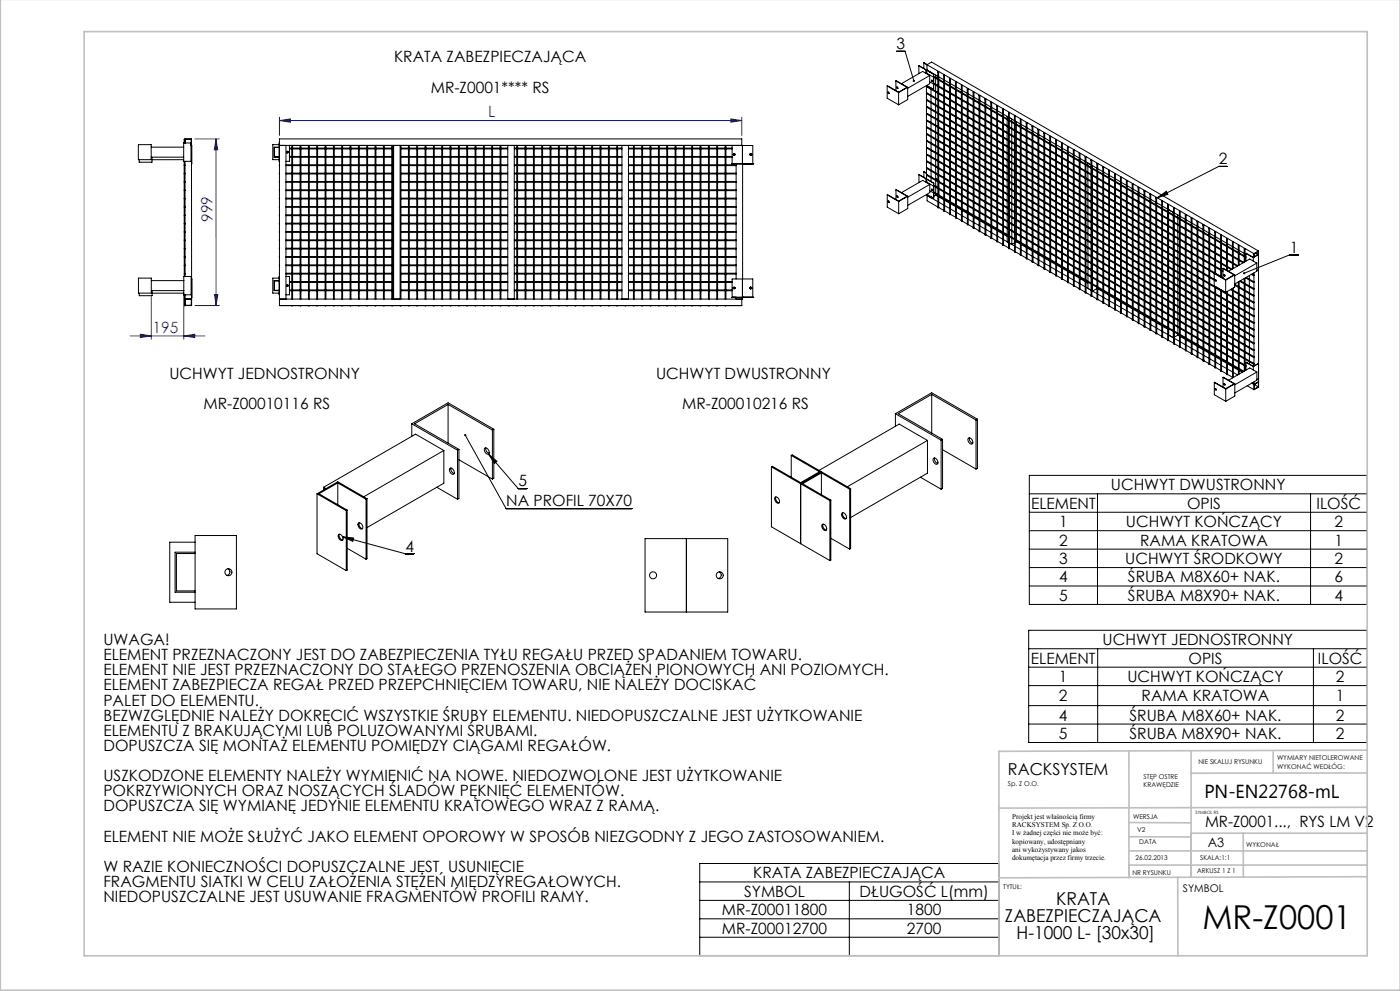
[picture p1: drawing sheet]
<svg xmlns="http://www.w3.org/2000/svg" width="420mm" height="297mm" viewBox="0 0 420 297" stroke-linecap="round" stroke-linejoin="round" font-family="sans-serif">
<defs><g id="words">
<text font-size="9.9" x="360.7" y="278.5">MR-Z0001</text>
<text font-size="5.6" x="361.3" y="239.1">PN-EN22768-mL</text>
<g font-size="5.3">
<text x="316.8" y="271.3">KRATA</text>
<text x="301.5" y="276.4">ZABEZPIECZAJĄCA</text>
<text x="304.9" y="281.5">H-1000 L- [30x30]</text>
</g>
<text font-size="4.9" x="302.4" y="232.4">RACKSYSTEM</text>
<g font-size="4.7">
<text x="269" y="14.8">3</text>
<text x="118.2" y="18.7">KRATA ZABEZPIECZAJĄCA</text>
<text x="129.2" y="27.8">MR-Z0001**** RS</text>
<text x="365.6" y="49.2">2</text>
<text x="387" y="75.7">1</text>
<text x="50.8" y="113.4">UCHWYT JEDNOSTRONNY</text>
<text x="196.8" y="113.4">UCHWYT DWUSTRONNY</text>
<text x="61" y="122.5">MR-Z00010116 RS</text>
<text x="204.7" y="122.5">MR-Z00010216 RS</text>
<text x="155.5" y="145.8">5</text>
<text x="333.3" y="146.9">UCHWYT DWUSTRONNY</text>
<text x="151.9" y="151.8">NA PROFIL 70X70</text>
<text x="309.3" y="152.5">ELEMENT</text>
<text x="356.1" y="152.5">OPIS</text>
<text x="395" y="152.5">ILOŚĆ</text>
<text x="317.7" y="158">1</text>
<text x="337.8" y="158">UCHWYT KOŃCZĄCY</text>
<text x="400.4" y="158">2</text>
<text x="121.6" y="165.3">4</text>
<text x="317.7" y="163.5">2</text>
<text x="342" y="163.5">RAMA KRATOWA</text>
<text x="400.4" y="163.5">1</text>
<text x="317.7" y="169">3</text>
<text x="337.5" y="169">UCHWYT ŚRODKOWY</text>
<text x="400.4" y="169">2</text>
<text x="317.7" y="174.6">4</text>
<text x="338.4" y="174.6">ŚRUBA M8X60+ NAK.</text>
<text x="400.4" y="174.6">6</text>
<text x="317.7" y="180.1">5</text>
<text x="338.4" y="180.1">ŚRUBA M8X90+ NAK.</text>
<text x="400.4" y="180.1">4</text>
<text x="31" y="193.4">UWAGA!</text>
<text x="31" y="197.9">ELEMENT PRZEZNACZONY JEST DO ZABEZPIECZENIA TYŁU REGAŁU PRZED SPADANIEM TOWARU.</text>
<text x="330.8" y="193.4">UCHWYT JEDNOSTRONNY</text>
<text x="31" y="202.4">ELEMENT NIE JEST PRZEZNACZONY DO STAŁEGO PRZENOSZENIA OBCIĄŻEŃ PIONOWYCH ANI POZIOMYCH.</text>
<text x="309.3" y="198.9">ELEMENT</text>
<text x="356.6" y="198.9">OPIS</text>
<text x="395.4" y="198.9">ILOŚĆ</text>
<text x="31" y="206.9">ELEMENT ZABEZPIECZA REGAŁ PRZED PRZEPCHNIĘCIEM TOWARU, NIE NALEŻY DOCISKAĆ</text>
<text x="317.7" y="204.4">1</text>
<text x="338.2" y="204.4">UCHWYT KOŃCZĄCY</text>
<text x="400.8" y="204.4">2</text>
<text x="31" y="211.5">PALET DO ELEMENTU.</text>
<text x="31" y="216">BEZWZGLĘDNIE NALEŻY DOKRĘCIĆ WSZYSTKIE ŚRUBY ELEMENTU. NIEDOPUSZCZALNE JEST UŻYTKOWANIE</text>
<text x="317.7" y="210.2">2</text>
<text x="317.7" y="215.9">4</text>
<text x="338.9" y="215.9">ŚRUBA M8X60+ NAK.</text>
<text x="342.5" y="210.2">RAMA KRATOWA</text>
<text x="400.8" y="210.2">1</text>
<text x="400.8" y="215.9">2</text>
<text x="31" y="220.5">ELEMENTU Z BRAKUJĄCYMI LUB POLUZOWANYMI ŚRUBAMI.</text>
<text x="317.7" y="221.5">5</text>
<text x="338.9" y="221.5">ŚRUBA M8X90+ NAK.</text>
<text x="400.8" y="221.5">2</text>
<text x="31" y="225">DOPUSZCZA SIĘ MONTAŻ ELEMENTU POMIĘDZY CIĄGAMI REGAŁÓW.</text>
<text x="31" y="234.1">USZKODZONE ELEMENTY NALEŻY WYMIENIĆ NA NOWE. NIEDOZWOLONE JEST UŻYTKOWANIE</text>
<text x="31" y="238.6">POKRZYWIONYCH ORAZ NOSZĄCYCH ŚLADÓW PĘKNIĘĆ ELEMENTÓW.</text>
<text x="31" y="243.2">DOPUSZCZA SIĘ WYMIANĘ JEDYNIE ELEMENTU KRATOWEGO WRAZ Z RAMĄ.</text>
<text x="361.5" y="247.8">MR-Z0001..., RYS LM V2</text>
<text x="31" y="252.2">ELEMENT NIE MOŻE SŁUŻYĆ JAKO ELEMENT OPOROWY W SPOSÓB NIEZGODNY Z JEGO ZASTOSOWANIEM.</text>
<text x="31" y="261.3">W RAZIE KONIECZNOŚCI DOPUSZCZALNE JEST USUNIĘCIE</text>
<text x="226" y="263.3">KRATA ZABEZPIECZAJĄCA</text>
<text x="31" y="265.8">FRAGMENTU SIATKI W CELU ZAŁOŻENIA STĘŻEŃ MIĘDZYREGAŁOWYCH.</text>
<text x="223.2" y="268.8">SYMBOL</text>
<text x="257.8" y="268.8">DŁUGOŚĆ L(mm)</text>
<text x="31" y="270.3">NIEDOPUSZCZALNE JEST USUWANIE FRAGMENTÓW PROFILI RAMY.</text>
<text x="216.6" y="274.3">MR-Z00011800</text>
<text x="272.1" y="274.3">1800</text>
<text x="216.6" y="279.8">MR-Z00012700</text>
<text x="272.1" y="279.8">2700</text>
</g>
<g font-size="4.7" fill="#00f">
<text x="146.4" y="35.1">L</text>
<text x="63.8" y="66.5" transform="rotate(-90 63.8 66.5)">999</text>
<text x="45.7" y="99.7">195</text>
</g>
<text font-size="3.9" x="362.3" y="253.8">A3</text>
<text font-size="3.2" x="354.9" y="267.2">SYMBOL</text>
<g font-size="2.2">
<text x="303.6" y="245.3">Projekt jest właśnością firmy</text>
<text x="303.6" y="247.8">RACKSYSTEM Sp. Z O.O.</text>
<text x="303.6" y="250.3">I w żadnej części nie może być:</text>
<text x="303.6" y="252.8">kopiowany, udostępniany</text>
<text x="303.6" y="255.3">ani wykożystywany jakos</text>
<text x="303.6" y="257.8">dokumętacja przez firmy trzecie.</text>
</g>
<g font-size="2">
<text x="383.1" y="227.9">WYMIARY NIETOLEROWANE</text>
<text x="343.1" y="233.4">STĘP OSTRE</text>
<text x="359.5" y="228.9">NIE SKALUJ RYSUNKU</text>
<text x="383.1" y="230.4">WYKONAĆ WEDŁÓG:</text>
<text x="302.4" y="235.5">Sp. Z O.O.</text>
<text x="343.1" y="235.9">KRAWĘDZIE</text>
<text x="339.9" y="245.4">WERSJA</text>
<text x="341.2" y="249.4">V2</text>
<text x="340.7" y="257.7">26.02.2013</text>
<text x="341.8" y="252.9">DATA</text>
<text x="360.1" y="257.7">SKALA:1:1</text>
<text x="373.9" y="253.8">WYKONAŁ</text>
<text x="339.7" y="262.3">NR RYSUNKU</text>
<text x="359.1" y="261.8">ARKUSZ 1 Z 1</text>
<text x="301" y="266.4">TYTUŁ:</text>
</g>
<text font-size="1.3" x="358.7" y="244">SYMBOL RS</text>
</g></defs>
<g fill="none" stroke="#000" stroke-width=".3">
<path d="M268.9 15.4h2.6l2.7 8.9M347.2 59.3l2.7-2 .5 .9zM368.1 49.9h-2.5l-18.4 9.4M389.6 76.4h-2.7l-13.7 5.5M139.6 130.4l12.2 22h37.8M146.5 136.1l2.6 2.2-.8 .6zM146.5 136.1l9 10.3h2.6M308.8 142.5h101.4v38.7h-101.4zM308.8 153.5h101.4M308.8 159h101.4M308.8 148h101.4M329.2 148v33.2"/>
<path d="M393.2 148v33.2M102.8 160.9l3.3 .3-.3 1zM102.8 160.9l18.8 5.1h2.6M308.8 164.6h101.4M308.8 170.1h101.4M308.8 175.6h101.4M308.6 188.9h101.6v33.6h-101.6zM308.6 199.9h101.6M308.6 194.4h101.6M329.3 194.4v28.1M394 194.4v28.1M308.6 205.5h101.6"/>
<path d="M308.6 211.5h101.6M308.6 217h101.6M209.9 258.8h89.8v27.6h-89.8zM209.9 269.8h89.8M209.9 275.4h89.8M209.9 264.3h89.8M254.8 264.3v22.1M209.9 280.9h89.8"/>
</g>
<g fill="none" stroke="#00f" stroke-width=".3">
<path d="M83.8 36.1l3.3-.5v1zM83.8 35.1v5.5M83.8 36.1h138.7M219.2 35.6l3.3 .5-3.3 .5zM222.5 35.1v5.5M64.8 41.6v50M64.8 41.6l.5 3.3h-1zM65.8 41.6h-7.4M45.4 88.9v12.8M55.1 88.1v13.6M64.3 88.3h1l-.5 3.3zM65.8 91.6h-7.3"/>
<path d="M39 100.7h22.5M42.1 100.2l3.3 .5-3.3 .5zM55.1 100.7l3.3-.5v1z"/>
</g>
<g fill="none" stroke="#c0c0c0" stroke-width=".5">
<path d="M.1 -.1v296.9h419.9M25.2 9.5h385v276.9h-385zM338.7 225.2v37.8M357.3 225v37.9v-13.2h52.9M382 225.4v6.3M410.1 224.8l-110.4 .4v61.2M410.1 231.7h-52.8M338.7 259.3h71.5M338.7 255h71.5M338.7 250.8l18.6 .1M338.7 246.5l18.6 .1M373 249.7v13.2"/>
<path d="M410.1 241.9l-110.4 .3M353.3 262.9l.1 23.5M410.2 262.7l-110.5 .4"/>
</g>
<path d="M373 81.6l-.1 .4 .3-.1-.3 .1a.34 .34 0 0 0 .5 .2 .34 .34 0 0 0 .1-.5 .34 .34 0 0 0-.5-.1zM347.2 59.3l2.7-2 .5 .9zM273.9 24v.5l.4 .1-.1-.3 .1 .3 .1-.1v-.5zM102.8 160.9l3.3 .3-.3 1zM146.5 136.1l2.6 2.2-.8 .6zM139.3 130.2a.34 .34 0 0 0 .1 .5 .34 .34 0 0 0 .5-.3 .34 .34 0 0 0-.5-.3l.2 .3z" fill="#000"/>
<g fill="#00f">
<path d="M219.2 35.6l3.3 .5-3.3 .5zM83.8 36.1l3.3-.5v1z"/>
<path d="M42.1 100.2l3.3 .5-3.3 .5zM55.1 100.7l3.3-.5v1z"/>
<path d="M64.8 41.6l.5 3.3h-1zM64.3 88.3h1l-.5 3.3z"/>
</g>
<g fill="none" stroke="#000" stroke-width=".3">
<path d="M275.7 19.7l2.2 1.2 .2-.1-.2 .1M275.7 19.7l4.3 2.6M275.7 19.7v2.4M277.1 18.9l99.1 57.1M277.1 18.9l1 .5M277.1 18.9v1.6M278.1 19.4l1.4-.8 98.1 56.6M278.1 19.4v1.6M266.2 25.8v3.6l3.4 2M266.2 25.8l3.4 1.9M266.5 27.6l.2 .4M268.8 24.2v3"/>
<path d="M268.8 24.2l3.5 2M268.8 24.2l3.3 2-2.5 1.4-3.4-1.8M269.1 26.1l.3 .4M269.6 27.7v3.7M272.3 26.2v3.6l-2.7 1.6M272.3 26.2l-2.7 1.5M277.9 20.9l3.4 2M277.9 20.9h.1M277.9 25.6v28M278 20.9l-.1 1.1M278 21l2.1 1.2M278 21h.1"/>
<path d="M278 25.6l2 1.2M278.1 20.9h.1M278.1 21.8v.2l3.2 1.9v1.9M278.9 24.5l2.4 1.4v1.9M278.9 22.6l-6.6 3.9M278.9 22.6l-2.1-1.2-6.4 3.7M278.9 22.6v1.7M278.9 24.5v.6l-6.6 3.8M279.3 21.7v.1M279.3 26.3v.2M279.3 26.8v1.7M279.3 28.8v1.8"/>
<path d="M279.3 30.9v1.7M279.3 32.9v1.7M279.3 34.9v1.8M279.3 37v1.7M279.3 39v1.8M279.5 24l.3 .5M280 22.3v.6M280 23.1v1.8M280 25.2v1.6M280.1 22.2v.7l1.2 .7-.2-.4-.2 .1M280.1 22.2l-.1 .1M280.1 23.2v1.7l1.2 .7"/>
<path d="M280.1 25.2l-.1 1.6M280.7 22.5v.7M280.7 23.5v1.7M280.7 25.5v1.8M280.7 27.6v1.7M280.7 29.6v1.8M280.7 31.7v1.7M280.7 33.7v1.7M280.7 35.7v1.8M280.7 37.8v1.7M280.7 39.8v1.8M281 23.2v.2"/>
<path d="M281.3 21.5v2.2M281.3 27.7l-3.2-1.8 3.2 2v1.9M281.3 29.7l-3.2-1.7 3.2 2v1.9M281.3 31.7l-3.2-1.7 3.2 2v1.9M281.3 33.8l-3.2-1.7 3.2 2v1.9M281.3 35.8l-3.2-1.7 3.2 2v1.9M281.3 37.9l-3.2-1.8 3.2 2.1v1.8M281.3 39.9l-3.2-1.7 3.2 2 .1 1.9M281.5 23.9l1.6 1v1.9M281.5 26l1.6 .9v1.9M281.5 28l1.6 1v1.9M281.5 30.1l1.6 .9v1.9"/>
<path d="M281.5 32.1l1.6 1v1.8M281.5 34.1l1.6 1v1.9M281.5 36.2l1.6 .9v1.9M281.5 38.2l1.6 1v1.9M281.6 21.5v2.2M281.6 23l1.5 .9M281.6 23.7l1.5 .9M281.6 26.1v1.7l1.5 .9M281.6 28.1v1.7l1.5 .9M281.6 30.1v1.8l1.5 .9M281.6 32.2v1.7l1.5 .9M281.6 34.2v1.8l1.5 .8"/>
<path d="M281.6 36.3v1.7l1.5 .9M281.6 38.3v1.7l1.5 .9M281.6 23v.7M281.6 24v1.8l1.5 .8M283.1 22.5v2.2M283.2 25l1.7 .9v1.9M283.2 27l1.7 1v1.8M283.2 29l1.7 1v1.9M283.2 31.1l1.7 .9v1.9M283.2 33.1l1.7 1v1.9M283.2 35.2l1.7 .9v1.9M283.2 37.2l1.7 1v1.8"/>
<path d="M283.2 39.2l1.7 1v1.9M283.4 22.5v2.2l1.5 .9M283.4 24l1.5 .9M283.4 25v1.8l1.5 .9M283.4 27.1v1.7l1.5 .9M283.4 29.1v1.8l1.5 .8M283.4 31.2v1.7l1.5 .9M283.4 33.2v1.7l1.5 .9M283.4 35.2v1.8l1.5 .9M283.4 37.3v1.7l1.5 .9M283.4 39.3v1.8l1.5 .8M284.9 23.6v2.2"/>
<path d="M285 26l1.6 .9v1.9M285 28l1.6 1v1.9M285 30.1l1.6 .9v1.9M285 32.1l1.6 1v1.8M285 34.1l1.6 1v1.9M285 36.2l1.6 .9v1.9M285 38.2l1.6 1 .1 1.9M285.1 23.6v2.2l1.5 .8M285.1 25.1l1.5 .8M285.1 26.1v1.7l1.5 .9M285.1 28.1v1.7l1.5 .9M285.1 30.1v1.8l1.5 .9"/>
<path d="M285.1 32.2v1.7l1.5 .9M285.1 34.2v1.8l1.5 .8M285.1 36.3v1.7l1.5 .9M285.1 38.3v1.7l1.6 .9M286.6 24.6v2.2M286.8 27l1.6 1v1.8M286.8 29l1.6 1v1.9M286.8 31.1l1.6 .9v1.9M286.8 33.1l1.6 1v1.9M286.8 35.2l1.6 .9v1.9M286.8 37.2l1.6 1v1.8M286.8 39.2l1.6 1v1.9"/>
<path d="M286.9 24.6v2.2l1.5 .9M286.9 26.1l1.5 .8M286.9 27.1v1.7l1.5 .9M286.9 29.1v1.8l1.5 .8M286.9 31.2v1.7l1.5 .9M286.9 33.2v1.7l1.5 .9M286.9 35.2v1.8l1.5 .9M286.9 37.3v1.7l1.5 .9M286.9 39.3v1.8l1.5 .8M288.4 25.6v2.2M288.5 28l1.7 1v1.9M288.5 30.1l1.7 .9v1.9"/>
<path d="M288.5 32.1l1.7 1v1.8M288.5 34.1l1.7 1v1.9M288.5 36.2l1.7 .9v1.9M288.5 38.2l1.7 1v1.9M288.7 25.6v2.2l1.5 .9M288.7 27.1l1.5 .9M288.7 28.1v1.7l1.5 .9M288.7 30.1v1.8l1.5 .9M288.7 32.2v1.7l1.5 .9M288.7 34.2v1.8l1.5 .8M288.7 36.3v1.7l1.5 .9M288.7 38.3v1.7l1.5 .9"/>
<path d="M290.2 26.6v2.2M290.3 29l1.6 1v1.9M290.3 31.1l1.6 .9v1.9M290.3 33.1l1.6 1v1.9M290.3 35.2l1.6 .9v1.9M290.3 37.2l1.7 1v1.9M290.3 39.2l1.7 1v1.9M290.4 26.6v2.2l1.5 .9M290.4 28.1l1.5 .9M290.4 29.1v1.8l1.5 .8M290.4 31.2v1.7l1.5 .9M290.4 33.2v1.7l1.5 .9"/>
<path d="M290.4 35.2v1.8l1.5 .9M290.4 37.3v1.7l1.6 .9M290.4 39.3v1.8l1.6 .8M291.9 27.6v2.2M292.1 30.1l1.6 .9v1.9M292.1 32.1l1.6 1v1.8M292.1 34.1l1.6 1v1.9M292.1 36.2l1.6 .9v1.9M292.1 38.2l1.6 1v1.9M292.2 27.6v2.2l1.5 .9M292.2 29.1l1.5 .9M292.2 30.1v1.8l1.5 .9"/>
<path d="M292.2 32.2v1.7l1.5 .9M292.2 34.2v1.8l1.5 .8M292.2 36.3v1.7l1.5 .9M292.2 38.3v1.7l1.5 .9M293.7 28.7v2.2M293.8 31.1l1.7 .9v1.9M293.8 33.1l1.7 1v1.9M293.8 35.2l1.7 .9v1.9M293.8 37.2l1.7 1v1.9M293.8 39.2l1.7 1v1.9M294 28.7v2.2l1.5 .8M294 30.2l1.5 .8"/>
<path d="M294 31.2v1.7l1.5 .9M294 33.2v1.7l1.5 .9M294 35.2v1.8l1.5 .9M294 37.3v1.7l1.5 .9M294 39.3v1.8l1.5 .8M295.5 29.7v2.2M295.6 32.1l1.6 1v1.8M295.6 34.1l1.6 1 .1 1.9M295.6 36.2l1.7 .9v1.9M295.6 38.2l1.7 1v1.9M295.7 29.7v2.2l1.5 .9M295.7 31.2l1.5 .8"/>
<path d="M295.7 32.2v1.7l1.5 .9M295.7 34.2v1.8l1.6 .8M295.7 36.3v1.7l1.6 .9M295.7 38.3v1.8l1.6 .8M297.2 30.7v2.2M297.4 33.1l1.6 1v1.9M297.4 35.2l1.6 .9v1.9M297.4 37.2l1.6 1v1.9M297.4 39.2l1.6 1v1.9M297.5 30.7v2.2l1.5 .9M297.5 32.2l1.5 .9M297.5 33.2v1.7l1.5 .9"/>
<path d="M297.5 35.2v1.8l1.5 .9M297.5 37.3v1.7l1.5 .9M297.5 39.3v1.8l1.5 .8M299 31.7v2.2M299.1 34.1l1.7 1v1.9M299.1 36.2l1.7 .9v1.9M299.1 38.2l1.7 1v1.9M299.3 31.7v2.2l1.5 .9M299.3 33.2l1.5 .9M299.3 34.2v1.8l1.5 .8M299.3 36.3v1.7l1.5 .9M299.3 38.3v1.8l1.5 .8"/>
<path d="M300.8 32.7v2.3M300.9 35.2l1.7 .9v1.9M300.9 37.2l1.7 1v1.9M300.9 39.2l1.7 1v1.9M301 32.7v2.2l1.6 .9M301 34.2l1.6 .9M301 35.2v1.8l1.6 .9M301 37.3v1.7l1.6 .9M301 39.3v1.8l1.6 .8M302.1 34.9v.7M302.1 35.9v1.7M302.1 37.9v1.8"/>
<path d="M302.1 40v1.7M302.5 33.8l.1 2.2M302.7 36.2l1.6 .9v1.9M302.7 38.2l1.6 1v1.9M302.8 33.8v2.2l1.5 .8M302.8 35.3l1.5 .8M302.8 36.3v1.7l1.5 .9M302.8 38.3v1.8l1.5 .8M303.5 35.7v.7M303.5 36.7v1.7M303.5 38.7v1.8M304.3 34.8v2.2"/>
<path d="M304.4 37.2l1.7 1v1.9M304.4 39.2l1.7 1v1.9M304.6 34.8v2.2l1.5 .9M304.6 36.3l1.5 .9M304.6 37.3v1.7l1.5 .9M304.6 39.3v1.8l1.5 .8M304.9 36.5v.7M304.9 37.5v1.7M304.9 39.5v1.8M306.1 35.8v2.2M306.2 38.2l1.7 1v1.9M306.3 35.8v2.2l1.6 .9"/>
<path d="M306.3 37.3l1.6 .9M306.3 38.3v1.8l1.6 .8M307.9 36.8v2.2M308 39.2l1.6 1v1.9M308.1 36.8v2.2l1.5 .9M308.1 38.3l1.5 .9M308.1 39.3v1.8l1.5 .8M309.6 37.8v2.3M309.9 37.8v2.3l1.5 .8M309.9 39.3l1.5 .9M311.4 38.9v2.2M311.6 38.9v2.2l1.6 .8"/>
<path d="M313.2 39.9v2.2M313.4 39.9v2.2l1.5 .9M41.5 43.4h3.9v4.5h-3.9zM45.4 44.1h9.7M45.4 47.1h9.7M45.6 47.1v1.5h-3.9v-.7M55.1 42.9h2.2v5.5h-2.2zM55.1 47.9h-9.5M55.2 48.4l.1 34.5M55.5 41.7h-.3v1.2M55.5 42.9v-1.3h1.9l.1 48M55.5 48.4v34.5"/>
<path d="M55.6 42.9v-1.2h1.7v1.8M57.3 43.6h.2l-.1 5.5M83.7 43.4h-1.9v4.5h1.9M83.7 44.1h-1.5v3h1.5M83.7 44.2h-1.4v2.8h1.4M83.8 59.6h.1M83.8 59.4v.2M83.8 56.9v.2M83.8 54.6h.1M83.8 54.4v.2M83.8 52.1h.1M83.8 51.9v.2"/>
<path d="M83.8 49.4v.2M83.8 59.4h.1M83.8 57.1h.1M83.8 56.9h.1M83.8 54.4h.1M83.8 51.9h.1M83.8 49.6h.1M83.8 49.4h.1M83.8 43.6h142v5.5M83.8 42.9v5.5M85.8 49.6h1.7v2.3h-1.7M85.8 52.1h1.7v2.3h-1.7"/>
<path d="M85.8 54.6h1.7v2.3h-1.7M85.8 57.1h1.7v2.3h-1.7M85.8 59.6h1.7v2.3h-1.7M85.8 43.6v46M86.2 45.3l.1 .3-.2 .2M86.8 43.6v4.8h-1M86.8 47.1h.7v2.3h-1.7M86.8 44.6h.7v2.3h-.7M87.5 43.6v.8h-.7M87.8 47.1h2.2v2.3h-2.2zM87.8 43.6v.8h2.2v-.8M87.8 44.6h2.2v2.3h-2.2z"/>
<path d="M87.8 49.6h2.2v2.3h-2.2zM87.8 52.1h2.2v2.3h-2.2zM87.8 54.6h2.2v2.3h-2.2zM87.8 57.1h2.2v2.3h-2.2zM87.8 59.6h2.2v2.3h-2.2zM90.3 47.1h2.2v2.3h-2.2zM90.3 43.6v.8h2.2v-.8M90.3 44.6h2.2v2.3h-2.2zM90.3 49.6h2.2v2.3h-2.2zM90.3 52.1h2.2v2.3h-2.2zM90.3 54.6h2.2v2.3h-2.2zM90.3 57.1h2.2v2.3h-2.2z"/>
<path d="M90.3 59.6h2.2v2.3h-2.2zM92.8 47.1h2.2v2.3h-2.2zM92.8 43.6v.8h2.2v-.8M92.8 44.6h2.2v2.3h-2.2zM92.8 49.6h2.2v2.3h-2.2zM92.8 52.1h2.2v2.3h-2.2zM92.8 54.6h2.2v2.3h-2.2zM92.8 57.1h2.2v2.3h-2.2zM92.8 59.6h2.2v2.3h-2.2zM95.3 47.1h2.2v2.3h-2.2zM95.3 43.6v.8h2.2v-.8M95.3 44.6h2.2v2.3h-2.2z"/>
<path d="M95.3 49.6h2.2v2.3h-2.2zM95.3 52.1h2.2v2.3h-2.2zM95.3 54.6h2.2v2.3h-2.2zM95.3 57.1h2.2v2.3h-2.2zM95.3 59.6h2.2v2.3h-2.2zM97.8 47.1h2.2v2.3h-2.2zM97.8 43.6v.8h2.2v-.8M97.8 44.6h2.2v2.3h-2.2zM97.8 49.6h2.2v2.3h-2.2zM97.8 52.1h2.2v2.3h-2.2zM97.8 54.6h2.2v2.3h-2.2zM97.8 57.1h2.2v2.3h-2.2z"/>
<path d="M97.8 59.6h2.2v2.3h-2.2zM100.3 47.1h2.2v2.3h-2.2zM100.3 43.6v.8h2.2v-.8M100.3 44.6h2.2v2.3h-2.2zM100.3 49.6h2.2v2.3h-2.2zM100.3 52.1h2.2v2.3h-2.2zM100.3 54.6h2.2v2.3h-2.2zM100.3 57.1h2.2v2.3h-2.2zM100.3 59.6h2.2v2.3h-2.2zM102.8 47.1h2.2v2.3h-2.2zM102.8 43.6v.8h2.2v-.8M102.8 44.6h2.2v2.3h-2.2z"/>
<path d="M102.8 49.6h2.2v2.3h-2.2zM102.8 52.1h2.2v2.3h-2.2zM102.8 54.6h2.2v2.3h-2.2zM102.8 57.1h2.2v2.3h-2.2zM102.8 59.6h2.2v2.3h-2.2zM105.3 47.1h2.2v2.3h-2.2zM105.3 43.6v.8h2.2v-.8M105.3 44.6h2.2v2.3h-2.2zM105.3 49.6h2.2v2.3h-2.2zM105.3 52.1h2.2v2.3h-2.2zM105.3 54.6h2.2v2.3h-2.2zM105.3 57.1h2.2v2.3h-2.2z"/>
<path d="M105.3 59.6h2.2v2.3h-2.2zM107.8 47.1h2.2v2.3h-2.2zM107.8 43.6v.8h2.2v-.8M107.8 44.6h2.2v2.3h-2.2zM107.8 49.6h2.2v2.3h-2.2zM107.8 52.1h2.2v2.3h-2.2zM107.8 54.6h2.2v2.3h-2.2zM107.8 57.1h2.2v2.3h-2.2zM107.8 59.6h2.2v2.3h-2.2zM110.3 47.1h2.2v2.3h-2.2zM110.3 43.6v.8h2.2v-.8M110.3 44.6h2.2v2.3h-2.2z"/>
<path d="M110.3 49.6h2.2v2.3h-2.2zM110.3 52.1h2.2v2.3h-2.2zM110.3 54.6h2.2v2.3h-2.2zM110.3 57.1h2.2v2.3h-2.2zM110.3 59.6h2.2v2.3h-2.2zM112.8 47.1h2.2v2.3h-2.2zM112.8 43.6v.8h2.2v-.8M112.8 44.6h2.2v2.3h-2.2zM112.8 49.6h2.2v2.3h-2.2zM112.8 52.1h2.2v2.3h-2.2zM112.8 54.6h2.2v2.3h-2.2zM112.8 57.1h2.2v2.3h-2.2z"/>
<path d="M112.8 59.6h2.2v2.3h-2.2zM115.3 47.1h2.2v2.3h-2.2zM115.3 43.6v.8h2.2v-.8M115.3 44.6h2.2v2.3h-2.2zM115.3 49.6h2.2v2.3h-2.2zM115.3 52.1h2.2v2.3h-2.2zM115.3 54.6h2.2v2.3h-2.2zM115.3 57.1h2.2v2.3h-2.2zM115.3 59.6h2.2v2.3h-2.2zM117.8 43.6v.8h.3M118.1 47.1h-.3v2.3h.3M118.1 44.6h-.3v2.3h.3"/>
<path d="M118.1 49.6h-.3v2.3h.3M118.1 52.1h-.3v2.3h.3M118.1 54.6h-.3v2.3h.3M118.1 57.1h-.3v2.3h.3M118.1 59.6h-.3v2.3h.3M118.1 43.6v46M120 43.6v46M120.3 47.1h2.2v2.3h-2.2zM120.3 43.6v.8h2.2v-.8M120.3 44.6h2.2v2.3h-2.2zM120.3 49.6h2.2v2.3h-2.2zM120.3 52.1h2.2v2.3h-2.2z"/>
<path d="M120.3 54.6h2.2v2.3h-2.2zM120.3 57.1h2.2v2.3h-2.2zM120.3 59.6h2.2v2.3h-2.2zM122.8 47.1h2.2v2.3h-2.2zM122.8 43.6v.8h2.2v-.8M122.8 44.6h2.2v2.3h-2.2zM122.8 49.6h2.2v2.3h-2.2zM122.8 52.1h2.2v2.3h-2.2zM122.8 54.6h2.2v2.3h-2.2zM122.8 57.1h2.2v2.3h-2.2zM122.8 59.6h2.2v2.3h-2.2zM125.3 47.1h2.2v2.3h-2.2z"/>
<path d="M125.3 43.6v.8h2.2v-.8M125.3 44.6h2.2v2.3h-2.2zM125.3 49.6h2.2v2.3h-2.2zM125.3 52.1h2.2v2.3h-2.2zM125.3 54.6h2.2v2.3h-2.2zM125.3 57.1h2.2v2.3h-2.2zM125.3 59.6h2.2v2.3h-2.2zM127.8 47.1h2.2v2.3h-2.2zM127.8 43.6v.8h2.2v-.8M127.8 44.6h2.2v2.3h-2.2zM127.8 49.6h2.2v2.3h-2.2zM127.8 52.1h2.2v2.3h-2.2z"/>
<path d="M127.8 54.6h2.2v2.3h-2.2zM127.8 57.1h2.2v2.3h-2.2zM127.8 59.6h2.2v2.3h-2.2zM130.3 47.1h2.2v2.3h-2.2zM130.3 43.6v.8h2.2v-.8M130.3 44.6h2.2v2.3h-2.2zM130.3 49.6h2.2v2.3h-2.2zM130.3 52.1h2.2v2.3h-2.2zM130.3 54.6h2.2v2.3h-2.2zM130.3 57.1h2.2v2.3h-2.2zM130.3 59.6h2.2v2.3h-2.2zM132.8 47.1h2.2v2.3h-2.2z"/>
<path d="M132.8 43.6v.8h2.2v-.8M132.8 44.6h2.2v2.3h-2.2zM132.8 49.6h2.2v2.3h-2.2zM132.8 52.1h2.2v2.3h-2.2zM132.8 54.6h2.2v2.3h-2.2zM132.8 57.1h2.2v2.3h-2.2zM132.8 59.6h2.2v2.3h-2.2zM135.3 47.1h2.2v2.3h-2.2zM135.3 43.6v.8h2.2v-.8M135.3 44.6h2.2v2.3h-2.2zM135.3 49.6h2.2v2.3h-2.2zM135.3 52.1h2.2v2.3h-2.2z"/>
<path d="M135.3 54.6h2.2v2.3h-2.2zM135.3 57.1h2.2v2.3h-2.2zM135.3 59.6h2.2v2.3h-2.2zM137.8 47.1h2.2v2.3h-2.2zM137.8 43.6v.8h2.2v-.8M137.8 44.6h2.2v2.3h-2.2zM137.8 49.6h2.2v2.3h-2.2zM137.8 52.1h2.2v2.3h-2.2zM137.8 54.6h2.2v2.3h-2.2zM137.8 57.1h2.2v2.3h-2.2zM137.8 59.6h2.2v2.3h-2.2zM140.3 47.1h2.2v2.3h-2.2z"/>
<path d="M140.3 43.6v.8h2.2v-.8M140.3 44.6h2.2v2.3h-2.2zM140.3 49.6h2.2v2.3h-2.2zM140.3 52.1h2.2v2.3h-2.2zM140.3 54.6h2.2v2.3h-2.2zM140.3 57.1h2.2v2.3h-2.2zM140.3 59.6h2.2v2.3h-2.2zM142.8 47.1h2.2v2.3h-2.2zM142.8 43.6v.8h2.2v-.8M142.8 44.6h2.2v2.3h-2.2zM142.8 49.6h2.2v2.3h-2.2zM142.8 52.1h2.2v2.3h-2.2z"/>
<path d="M142.8 54.6h2.2v2.3h-2.2zM142.8 57.1h2.2v2.3h-2.2zM142.8 59.6h2.2v2.3h-2.2zM145.3 47.1h2.2v2.3h-2.2zM145.3 43.6v.8h2.2v-.8M145.3 44.6h2.2v2.3h-2.2zM145.3 49.6h2.2v2.3h-2.2zM145.3 52.1h2.2v2.3h-2.2zM145.3 54.6h2.2v2.3h-2.2zM145.3 57.1h2.2v2.3h-2.2zM145.3 59.6h2.2v2.3h-2.2zM147.8 47.1h2.2v2.3h-2.2z"/>
<path d="M147.8 43.6v.8h2.2v-.8M147.8 44.6h2.2v2.3h-2.2zM147.8 49.6h2.2v2.3h-2.2zM147.8 52.1h2.2v2.3h-2.2zM147.8 54.6h2.2v2.3h-2.2zM147.8 57.1h2.2v2.3h-2.2zM147.8 59.6h2.2v2.3h-2.2zM150.3 43.6v.8h2M152.3 47.1h-2v2.3h2M152.3 44.6h-2v2.3h2M152.3 49.6h-2v2.3h2M152.3 52.1h-2v2.3h2"/>
<path d="M152.3 54.6h-2v2.3h2M152.3 57.1h-2v2.3h2M152.3 59.6h-2v2.3h2M152.3 43.6v46M154.3 47.1h.7v2.3h-.7M154.3 44.6h.7v2.3h-.7M154.3 49.6h.7v2.3h-.7M154.3 52.1h.7v2.3h-.7M154.3 54.6h.7v2.3h-.7M154.3 57.1h.7v2.3h-.7M154.3 59.6h.7v2.3h-.7M154.3 43.6v46"/>
<path d="M155 43.6v.8h-.7M155.3 47.1h2.2v2.3h-2.2zM155.3 43.6v.8h2.2v-.8M155.3 44.6h2.2v2.3h-2.2zM155.3 49.6h2.2v2.3h-2.2zM155.3 52.1h2.2v2.3h-2.2zM155.3 54.6h2.2v2.3h-2.2zM155.3 57.1h2.2v2.3h-2.2zM155.3 59.6h2.2v2.3h-2.2zM157.8 47.1h2.2v2.3h-2.2zM157.8 43.6v.8h2.2v-.8M157.8 44.6h2.2v2.3h-2.2z"/>
<path d="M157.8 49.6h2.2v2.3h-2.2zM157.8 52.1h2.2v2.3h-2.2zM157.8 54.6h2.2v2.3h-2.2zM157.8 57.1h2.2v2.3h-2.2zM157.8 59.6h2.2v2.3h-2.2zM160.3 47.1h2.2v2.3h-2.2zM160.3 43.6v.8h2.2v-.8M160.3 44.6h2.2v2.3h-2.2zM160.3 49.6h2.2v2.3h-2.2zM160.3 52.1h2.2v2.3h-2.2zM160.3 54.6h2.2v2.3h-2.2zM160.3 57.1h2.2v2.3h-2.2z"/>
<path d="M160.3 59.6h2.2v2.3h-2.2zM162.8 47.1h2.2v2.3h-2.2zM162.8 43.6v.8h2.2v-.8M162.8 44.6h2.2v2.3h-2.2zM162.8 49.6h2.2v2.3h-2.2zM162.8 52.1h2.2v2.3h-2.2zM162.8 54.6h2.2v2.3h-2.2zM162.8 57.1h2.2v2.3h-2.2zM162.8 59.6h2.2v2.3h-2.2zM165.3 47.1h2.2v2.3h-2.2zM165.3 43.6v.8h2.2v-.8M165.3 44.6h2.2v2.3h-2.2z"/>
<path d="M165.3 49.6h2.2v2.3h-2.2zM165.3 52.1h2.2v2.3h-2.2zM165.3 54.6h2.2v2.3h-2.2zM165.3 57.1h2.2v2.3h-2.2zM165.3 59.6h2.2v2.3h-2.2zM167.8 47.1h2.2v2.3h-2.2zM167.8 43.6v.8h2.2v-.8M167.8 44.6h2.2v2.3h-2.2zM167.8 49.6h2.2v2.3h-2.2zM167.8 52.1h2.2v2.3h-2.2zM167.8 54.6h2.2v2.3h-2.2zM167.8 57.1h2.2v2.3h-2.2z"/>
<path d="M167.8 59.6h2.2v2.3h-2.2zM170.3 47.1h2.2v2.3h-2.2zM170.3 43.6v.8h2.2v-.8M170.3 44.6h2.2v2.3h-2.2zM170.3 49.6h2.2v2.3h-2.2zM170.3 52.1h2.2v2.3h-2.2zM170.3 54.6h2.2v2.3h-2.2zM170.3 57.1h2.2v2.3h-2.2zM170.3 59.6h2.2v2.3h-2.2zM172.8 47.1h2.2v2.3h-2.2zM172.8 43.6v.8h2.2v-.8M172.8 44.6h2.2v2.3h-2.2z"/>
<path d="M172.8 49.6h2.2v2.3h-2.2zM172.8 52.1h2.2v2.3h-2.2zM172.8 54.6h2.2v2.3h-2.2zM172.8 57.1h2.2v2.3h-2.2zM172.8 59.6h2.2v2.3h-2.2zM175.3 47.1h2.2v2.3h-2.2zM175.3 43.6v.8h2.2v-.8M175.3 44.6h2.2v2.3h-2.2zM175.3 49.6h2.2v2.3h-2.2zM175.3 52.1h2.2v2.3h-2.2zM175.3 54.6h2.2v2.3h-2.2zM175.3 57.1h2.2v2.3h-2.2z"/>
<path d="M175.3 59.6h2.2v2.3h-2.2zM177.8 47.1h2.2v2.3h-2.2zM177.8 43.6v.8h2.2v-.8M177.8 44.6h2.2v2.3h-2.2zM177.8 49.6h2.2v2.3h-2.2zM177.8 52.1h2.2v2.3h-2.2zM177.8 54.6h2.2v2.3h-2.2zM177.8 57.1h2.2v2.3h-2.2zM177.8 59.6h2.2v2.3h-2.2zM180.3 47.1h2.2v2.3h-2.2zM180.3 43.6v.8h2.2v-.8M180.3 44.6h2.2v2.3h-2.2z"/>
<path d="M180.3 49.6h2.2v2.3h-2.2zM180.3 52.1h2.2v2.3h-2.2zM180.3 54.6h2.2v2.3h-2.2zM180.3 57.1h2.2v2.3h-2.2zM180.3 59.6h2.2v2.3h-2.2zM182.8 47.1h2.2v2.3h-2.2zM182.8 43.6v.8h2.2v-.8M182.8 44.6h2.2v2.3h-2.2zM182.8 49.6h2.2v2.3h-2.2zM182.8 52.1h2.2v2.3h-2.2zM182.8 54.6h2.2v2.3h-2.2zM182.8 57.1h2.2v2.3h-2.2z"/>
<path d="M182.8 59.6h2.2v2.3h-2.2zM185.3 43.6v.8h1.3M186.6 47.1h-1.3v2.3h1.3M186.6 44.6h-1.3v2.3h1.3M186.6 49.6h-1.3v2.3h1.3M186.6 52.1h-1.3v2.3h1.3M186.6 54.6h-1.3v2.3h1.3M186.6 57.1h-1.3v2.3h1.3M186.6 59.6h-1.3v2.3h1.3M186.6 43.6v46M188.5 47.1h1.5v2.3h-1.5M188.5 44.6h1.5v2.3h-1.5"/>
<path d="M188.5 49.6h1.5v2.3h-1.5M188.5 52.1h1.5v2.3h-1.5M188.5 54.6h1.5v2.3h-1.5M188.5 57.1h1.5v2.3h-1.5M188.5 59.6h1.5v2.3h-1.5M188.5 43.6v46M190 43.6v.8h-1.5M190.3 47.1h2.2v2.3h-2.2zM190.3 43.6v.8h2.2v-.8M190.3 44.6h2.2v2.3h-2.2zM190.3 49.6h2.2v2.3h-2.2zM190.3 52.1h2.2v2.3h-2.2z"/>
<path d="M190.3 54.6h2.2v2.3h-2.2zM190.3 57.1h2.2v2.3h-2.2zM190.3 59.6h2.2v2.3h-2.2zM192.8 47.1h2.2v2.3h-2.2zM192.8 43.6v.8h2.2v-.8M192.8 44.6h2.2v2.3h-2.2zM192.8 49.6h2.2v2.3h-2.2zM192.8 52.1h2.2v2.3h-2.2zM192.8 54.6h2.2v2.3h-2.2zM192.8 57.1h2.2v2.3h-2.2zM192.8 59.6h2.2v2.3h-2.2zM195.3 47.1h2.2v2.3h-2.2z"/>
<path d="M195.3 43.6v.8h2.2v-.8M195.3 44.6h2.2v2.3h-2.2zM195.3 49.6h2.2v2.3h-2.2zM195.3 52.1h2.2v2.3h-2.2zM195.3 54.6h2.2v2.3h-2.2zM195.3 57.1h2.2v2.3h-2.2zM195.3 59.6h2.2v2.3h-2.2zM197.8 47.1h2.2v2.3h-2.2zM197.8 43.6v.8h2.2v-.8M197.8 44.6h2.2v2.3h-2.2zM197.8 49.6h2.2v2.3h-2.2zM197.8 52.1h2.2v2.3h-2.2z"/>
<path d="M197.8 54.6h2.2v2.3h-2.2zM197.8 57.1h2.2v2.3h-2.2zM197.8 59.6h2.2v2.3h-2.2zM200.3 47.1h2.2v2.3h-2.2zM200.3 43.6v.8h2.2v-.8M200.3 44.6h2.2v2.3h-2.2zM200.3 49.6h2.2v2.3h-2.2zM200.3 52.1h2.2v2.3h-2.2zM200.3 54.6h2.2v2.3h-2.2zM200.3 57.1h2.2v2.3h-2.2zM200.3 59.6h2.2v2.3h-2.2zM202.8 47.1h2.2v2.3h-2.2z"/>
<path d="M202.8 43.6v.8h2.2v-.8M202.8 44.6h2.2v2.3h-2.2zM202.8 49.6h2.2v2.3h-2.2zM202.8 52.1h2.2v2.3h-2.2zM202.8 54.6h2.2v2.3h-2.2zM202.8 57.1h2.2v2.3h-2.2zM202.8 59.6h2.2v2.3h-2.2zM205.3 47.1h2.2v2.3h-2.2zM205.3 43.6v.8h2.2v-.8M205.3 44.6h2.2v2.3h-2.2zM205.3 49.6h2.2v2.3h-2.2zM205.3 52.1h2.2v2.3h-2.2z"/>
<path d="M205.3 54.6h2.2v2.3h-2.2zM205.3 57.1h2.2v2.3h-2.2zM205.3 59.6h2.2v2.3h-2.2zM207.8 47.1h2.2v2.3h-2.2zM207.8 43.6v.8h2.2v-.8M207.8 44.6h2.2v2.3h-2.2zM207.8 49.6h2.2v2.3h-2.2zM207.8 52.1h2.2v2.3h-2.2zM207.8 54.6h2.2v2.3h-2.2zM207.8 57.1h2.2v2.3h-2.2zM207.8 59.6h2.2v2.3h-2.2zM210.3 47.1h2.2v2.3h-2.2z"/>
<path d="M210.3 43.6v.8h2.2v-.8M210.3 44.6h2.2v2.3h-2.2zM210.3 49.6h2.2v2.3h-2.2zM210.3 52.1h2.2v2.3h-2.2zM210.3 54.6h2.2v2.3h-2.2zM210.3 57.1h2.2v2.3h-2.2zM210.3 59.6h2.2v2.3h-2.2zM212.8 47.1h2.2v2.3h-2.2zM212.8 43.6v.8h2.2v-.8M212.8 44.6h2.2v2.3h-2.2zM212.8 49.6h2.2v2.3h-2.2zM212.8 52.1h2.2v2.3h-2.2z"/>
<path d="M212.8 54.6h2.2v2.3h-2.2zM212.8 57.1h2.2v2.3h-2.2zM212.8 59.6h2.2v2.3h-2.2zM215.3 47.1h2.2v2.3h-2.2zM215.3 43.6v.8h2.2v-.8M215.3 44.6h2.2v2.3h-2.2zM215.3 49.6h2.2v2.3h-2.2zM215.3 52.1h2.2v2.3h-2.2zM215.3 54.6h2.2v2.3h-2.2zM215.3 57.1h2.2v2.3h-2.2zM215.3 59.6h2.2v2.3h-2.2zM217.8 43.6v.8h1.8"/>
<path d="M219.6 49.1h.1M219.6 47.1h-1.8v2.3h3M219.6 44.6h-1.8v2.3h1.8M219.6 43.6v5.5M220 46.4l.2-.3 .3 .3M220.8 49.6h-3v2.3h3M220.8 52.1h-3v2.3h3M220.8 54.6h-3v2.3h3M220.8 57.1h-3v2.3h3M220.8 59.6h-3v2.3h3M220.8 43.6h.1M220.8 49.1v34.5"/>
<path d="M222.5 43.6v-2h-138.7v50h138.7v-2M222.7 49.1h.1M222.8 43.6v46h-139M222.8 49.1h.1M225 46.2l.4-.1 .1 .3-.3-.3-.2 .3zM225.2 46.1l.1 .2M225.3 46.3l-.2 .3M225.8 49.1h.1M225.8 49.1h-6.2M266.2 58.4v3.7l3.4 2M266.2 58.4l3.4 2M268.8 56.9l3.3 1.9-2.5 1.5-3.4-1.9"/>
<path d="M268.8 56.9l3.5 1.9M268.8 56.9v2.9M269.1 58.7l.3 .4M272.3 58.8l-2.7 1.6M272.3 58.8v3.7l-2.7 1.6M275.7 52.4v2.3M275.7 52.4l2.2 1.2M275.7 52.4l4.4 2.5M277.2 51.5l.7 .5M277.2 51.5l.7 .4M277.2 51.5v1.7M277.9 53.6v1.1"/>
<path d="M277.9 53.5v.1M278 58.3v.2l3.4 2M278 53.6h-.1M278.1 53.6h-.1M278.1 58.2l2 1.2M278.1 58.6v1.6l3.3 1.8M278.2 54.5l-.1 .1 3.3 1.9v1.9M278.9 55.3v1.6M278.9 55.3l-6.6 3.8M278.9 55.3l-2.1-1.2-6.3 3.6M279.3 41.1v1.7M279.3 43.1v1.8"/>
<path d="M279.3 45.1v1.8M279.3 47.2v1.7M279.3 49.2v1.8M279.3 51.3v1.7M279.3 53.3v1.1M279.3 59v.3l.3-.2M279.6 56.7l.2 .4M280.1 55.8v1.8M280.1 57.8v1.6M280.1 54.9v.6l1.3 .7M280.1 54.9v.6M280.1 55.8v1.8l1.3 .7"/>
<path d="M280.1 57.9v1.5M280.7 41.9v1.7M280.7 43.9v1.7M280.7 45.9v1.8M280.7 48v1.7M280.7 50v1.8M280.7 52.1v1.7M280.7 53.5l.7 .4M280.7 53.6l.7 .3M280.7 54.1v1.8M280.7 56.1v1.8M280.7 58.2v.3"/>
<path d="M280.7 58.5l-.6 .3M280.7 58.5l.7 .4M280.9 56l.2-.2 .2 .4M281 55.8l.1 .2M281.4 41.9l-3.3-1.7 3.3 2v1.9M281.4 44l-3.3-1.7 3.3 2v1.9M281.4 46l-3.3-1.7 3.3 2v1.9M281.4 48.1l-3.3-1.8 3.3 2.1v1.9M281.4 50.1l-3.3-1.7 3.3 2v1.9M281.4 52.1l-3.3-1.7 3.3 2v1.9M281.4 54.2l-3.3-1.7 3.3 2v1.9M281.5 40.3l1.6 .9v1.9"/>
<path d="M281.5 42.3l1.6 1v1.8M281.5 44.3l1.6 1v1.9M281.5 46.4l1.6 .9v1.9M281.5 48.4l1.6 1v1.9M281.5 50.5l1.6 .9v1.9M281.5 52.5l1.6 1v1.9M281.5 54.5l1.6 1v1.9M281.5 56.6l1.6 .9v1.9M281.5 58.6l1.6 1 .2 3.7 .1-3.6M281.6 40.3v1.8l1.5 .9M281.6 42.4v1.7l1.5 .9M281.6 44.4v1.8l1.5 .8"/>
<path d="M281.6 46.5v1.7l1.5 .9M281.6 48.5v1.8l1.5 .8M281.6 50.5v1.8l1.5 .9M281.6 52.6v1.7l1.5 .9M281.6 54h.1M281.6 54.6v1.8l1.5 .8M281.6 56.7v1.7l1.5 .9M281.6 58.7l-.1 3.6-.1-.1v-3.6l-2.5-1.5v.6l-6.6 3.8M281.6 59l1.5 .9M281.6 54v.3M283.2 41.3l1.7 .9v1.9M283.2 43.3l1.7 1v1.9"/>
<path d="M283.2 45.4l1.7 .9v1.9M283.2 47.4l1.7 1v1.9M283.2 49.4l1.7 1v1.9M283.2 51.5l1.7 .9v1.9M283.3 53.5l1.6 1v1.9M283.3 55.6l1.6 .9v1.9M283.3 57.6l1.6 1v1.9M283.3 59.7l1.6 .9 .1 3.8 .1-3.7M283.4 41.4v1.7l1.5 .9M283.4 43.4v1.7l1.5 .9M283.4 45.4v1.8l1.5 .9M283.4 47.5v1.7l1.5 .9"/>
<path d="M283.4 49.5v1.8l1.5 .8M283.4 51.6v1.7l1.5 .9M283.4 53.6v1.8l1.5 .8M283.4 55.6v1.8l1.5 .9M283.4 57.7v1.7l1.5 .9M285 40.3l1.7 .9v1.9M285 42.3l1.7 1v1.9M285 44.3l1.7 1v1.9M285 46.4l1.7 .9v1.9M285 48.4l1.7 1v1.9M285 50.5l1.7 .9v1.9M285 52.5l1.7 1v1.9"/>
<path d="M285 54.5l1.7 1v1.9M285 56.6l1.7 .9v1.9M285 58.6l1.7 1v1.9M285.1 40.3v1.8l1.6 .9M285.1 42.4v1.7l1.6 .9M285.1 44.4v1.8l1.6 .8M285.1 46.5v1.7l1.6 .9M285.1 48.5v1.8l1.6 .8M285.1 50.5v1.8l1.6 .9M285.1 52.6v1.7l1.6 .9M285.1 54.6v1.8l1.6 .8M285.1 56.7v1.7l1.6 .9"/>
<path d="M285.1 58.7v1.8l1.6 .8M286.8 41.3l1.6 .9v1.9M286.8 43.3l1.6 1v1.9M286.8 45.4l1.6 .9v1.9M286.8 47.4l1.6 1v1.9M286.8 49.4l1.6 1v1.9M286.8 51.5l1.6 .9v1.9M286.8 53.5l1.6 1v1.9M286.8 55.6l1.6 .9v1.9M286.8 57.6l1.6 1v1.9M286.8 59.7l1.6 .9v1.9M286.9 41.4v1.7l1.5 .9"/>
<path d="M286.9 43.4v1.8l1.5 .8M286.9 45.4v1.8l1.5 .9M286.9 47.5v1.7l1.5 .9M286.9 49.5v1.8l1.5 .8M286.9 51.6v1.7l1.5 .9M286.9 53.6v1.8l1.5 .8M286.9 55.6v1.8l1.5 .9M286.9 57.7v1.7l1.5 .9M286.9 59.7v1.8l1.5 .9M288.5 40.3l1.7 .9v1.9M288.5 42.3l1.7 1v1.9M288.5 44.3l1.7 1v1.9"/>
<path d="M288.5 46.4l1.7 .9v1.9M288.5 48.4l1.7 1v1.9M288.5 50.5l1.7 .9v1.9M288.6 52.5l1.6 1v1.9M288.6 54.5l1.6 1v1.9M288.6 56.6l1.6 .9v1.9M288.6 58.6l1.6 1v1.9M288.7 40.3v1.8l1.5 .9M288.7 42.4v1.7l1.5 .9M288.7 44.4v1.8l1.5 .8M288.7 46.5v1.7l1.5 .9M288.7 48.5v1.8l1.5 .8"/>
<path d="M288.7 50.5v1.8l1.5 .9M288.7 52.6v1.7l1.5 .9M288.7 54.6v1.8l1.5 .8M288.7 56.7v1.7l1.5 .9M288.7 58.7v1.8l1.5 .8M290.3 41.3l1.7 .9v1.9M290.3 43.3l1.7 1v1.9M290.3 45.4l1.7 .9v1.9M290.3 47.4l1.7 1v1.9M290.3 49.4l1.7 1v1.9M290.3 51.5l1.7 .9v1.9M290.3 53.5l1.7 1v1.9"/>
<path d="M290.3 55.6l1.7 .9v1.9M290.3 57.6l1.7 1v1.9M290.3 59.7l1.7 .9v1.9M290.4 41.4v1.7l1.6 .9M290.4 43.4v1.8l1.6 .8M290.4 45.4v1.8l1.6 .9M290.4 47.5v1.7l1.6 .9M290.4 49.5v1.8l1.6 .8M290.4 51.6v1.7l1.6 .9M290.4 53.6v1.8l1.6 .8M290.4 55.6v1.8l1.6 .9M290.4 57.7v1.7l1.6 .9"/>
<path d="M290.4 59.7v1.8l1.6 .9M292.1 40.3l1.6 .9v1.9M292.1 42.3l1.6 1v1.9M292.1 44.3l1.6 1v1.9M292.1 46.4l1.6 .9v1.9M292.1 48.4l1.6 1v1.9M292.1 50.5l1.6 .9v1.9M292.1 52.5l1.6 1v1.9M292.1 54.6l1.6 .9v1.9M292.1 56.6l1.6 .9v1.9M292.1 58.6l1.6 1v1.9M292.2 40.3v1.8l1.5 .9"/>
<path d="M292.2 42.4v1.7l1.5 .9M292.2 44.4v1.8l1.5 .8M292.2 46.5v1.7l1.5 .9M292.2 48.5v1.8l1.5 .8M292.2 50.5v1.8l1.5 .9M292.2 52.6v1.7l1.5 .9M292.2 54.6v1.8l1.5 .9M292.2 56.7v1.7l1.5 .9M292.2 58.7v1.8l1.5 .8M293.8 41.3l1.7 .9v1.9M293.8 43.3l1.7 1v1.9M293.8 45.4l1.7 .9v1.9"/>
<path d="M293.8 47.4l1.7 1v1.9M293.8 49.4l1.7 1v1.9M293.9 51.5l1.6 .9v1.9M293.9 53.5l1.6 1v1.9M293.9 55.6l1.6 .9v1.9M293.9 57.6l1.6 1v1.9M293.9 59.7l1.6 .9v1.9M294 41.4v1.7l1.5 .9M294 43.4v1.8l1.5 .8M294 45.4v1.8l1.5 .9M294 47.5v1.7l1.5 .9M294 49.5v1.8l1.5 .8"/>
<path d="M294 51.6v1.7l1.5 .9M294 53.6v1.8l1.5 .8M294 55.6v1.8l1.5 .9M294 57.7v1.7l1.5 .9M294 59.7v1.8l1.5 .9M295.6 40.3l1.7 .9v1.9M295.6 42.3l1.7 1v1.9M295.6 44.3l1.7 1v1.9M295.6 46.4l1.7 .9v1.9M295.6 48.4l1.7 1v1.9M295.6 50.5l1.7 .9v1.9M295.6 52.5l1.7 1v1.9"/>
<path d="M295.6 54.6l1.7 .9v1.9M295.6 56.6l1.7 .9v1.9M295.6 58.6l1.7 1v1.9M295.7 40.3v1.8l1.6 .9M295.7 42.4v1.7l1.6 .9M295.7 44.4v1.8l1.6 .8M295.7 46.5v1.7l1.6 .9M295.7 48.5v1.8l1.6 .8M295.7 50.5v1.8l1.6 .9M295.7 52.6v1.7l1.6 .9M295.7 54.6v1.8l1.6 .9M295.7 56.7v1.7l1.6 .9"/>
<path d="M295.7 58.7l.1 1.8 1.5 .8M297.4 41.3l1.6 .9v1.9M297.4 43.3l1.6 1v1.9M297.4 45.4l1.6 .9v1.9M297.4 47.4l1.6 1v1.9M297.4 49.4l1.6 1v1.9M297.4 51.5l1.6 .9v1.9M297.4 53.5l1.6 1v1.9M297.4 55.6l1.6 .9v1.9M297.4 57.6l1.6 1v1.9M297.4 59.7l1.6 .9v1.9M297.5 41.4v1.7l1.5 .9"/>
<path d="M297.5 43.4v1.8l1.5 .8M297.5 45.4v1.8l1.5 .9M297.5 47.5v1.7l1.5 .9M297.5 49.5v1.8l1.5 .8M297.5 51.6v1.7l1.5 .9M297.5 53.6v1.8l1.5 .8M297.5 55.6v1.8l1.5 .9M297.5 57.7v1.7l1.5 .9M297.5 59.7v1.8l1.5 .9M299.1 40.3l1.7 .9v1.9M299.1 42.3l1.7 1v1.9M299.1 44.3l1.7 1v1.9"/>
<path d="M299.1 46.4l1.7 .9v1.9M299.2 48.4l1.6 1v1.9M299.2 50.5l1.6 .9v1.9M299.2 52.5l1.6 1v1.9M299.2 54.6l1.6 .9v1.9M299.2 56.6l1.6 .9v1.9M299.2 58.6l1.6 1v1.9M299.3 40.3v1.8l1.5 .9M299.3 42.4v1.7l1.5 .9M299.3 44.4v1.8l1.5 .8M299.3 46.5v1.7l1.5 .9M299.3 48.5v1.8l1.5 .8"/>
<path d="M299.3 50.5v1.8l1.5 .9M299.3 52.6v1.7l1.5 .9M299.3 54.6v1.8l1.5 .9M299.3 56.7v1.7l1.5 .9M299.3 58.7v1.8l1.5 .8M300.9 41.3l1.7 .9v1.9M300.9 43.3l1.7 1v1.9M300.9 45.4l1.7 .9v1.9M300.9 47.4l1.7 1v1.9M300.9 49.4l1.7 1v1.9M300.9 51.5l1.7 .9v1.9M300.9 53.5l1.7 1v1.9"/>
<path d="M300.9 55.6l1.7 .9v1.9M300.9 57.6l1.7 1v1.9M300.9 59.7l1.7 .9v1.9M301 41.4v1.7l1.6 .9M301 43.4v1.8l1.6 .8M301 45.4v1.8l1.6 .9M301 47.5v1.7l1.6 .9M301 49.5v1.8l1.6 .9M301 51.6v1.7l1.6 .9M301 53.6v1.8l1.6 .8M301 55.6v1.8l1.6 .9M301 57.7l.1 1.7 1.5 .9"/>
<path d="M301.1 59.7v1.8l1.5 .9M302.1 42v1.8M302.1 44v1.8M302.2 46.1v1.7M302.2 48.1v1.8M302.2 50.2v1.7M302.2 52.2v1.8M302.2 54.2v1.8M302.2 56.3v1.7M302.2 58.3v1.8M302.7 40.3l1.6 .9v1.9M302.7 42.3l1.6 1v1.9"/>
<path d="M302.7 44.3l1.6 1v1.9M302.7 46.4l1.6 .9v1.9M302.7 48.4l1.6 1v1.9M302.7 50.5l1.6 .9v1.9M302.7 52.5l1.6 1v1.9M302.7 54.6l1.6 .9v1.9M302.7 56.6l1.6 .9v1.9M302.7 58.6l1.6 1v1.9M302.8 40.3v1.8l1.5 .9M302.8 42.4v1.7l1.5 .9M302.8 44.4v1.8l1.5 .8M302.8 46.5v1.7l1.5 .9"/>
<path d="M302.8 48.5v1.8l1.5 .8M302.8 50.5v1.8l1.5 .9M302.8 52.6v1.7l1.5 .9M302.8 54.6v1.8l1.5 .9M302.8 56.7v1.7l1.5 .9M302.8 58.7v1.8l1.5 .8M303.5 40.8v1.7M303.5 42.8v1.7M303.5 44.8v1.8M303.5 46.9v1.7M303.5 48.9v1.8M303.5 51v1.7"/>
<path d="M303.5 53v1.8M303.5 55v1.8M303.5 57.1v1.7M303.5 59.1v1.8M304.4 41.3l1.7 .9v1.9M304.4 43.3l1.7 1v1.9M304.4 45.4l1.7 .9v1.9M304.5 47.4l1.6 1v1.9M304.5 49.5l1.6 .9v1.9M304.5 51.5l1.6 .9v1.9M304.5 53.5l1.6 1v1.9M304.5 55.6l1.6 .9v1.9"/>
<path d="M304.5 57.6l1.6 1v1.9M304.5 59.7l1.6 .9v1.9M304.6 41.4v1.7l1.5 .9M304.6 43.4v1.8l1.5 .8M304.6 45.4v1.8l1.5 .9M304.6 47.5v1.7l1.5 .9M304.6 49.5v1.8l1.5 .9M304.6 51.6v1.7l1.5 .9M304.6 53.6v1.8l1.5 .8M304.6 55.6v1.8l1.5 .9M304.6 57.7v1.7l1.5 .9M304.6 59.7v1.8l1.5 .9"/>
<path d="M304.9 41.6v1.7M304.9 43.6v1.7M304.9 45.6v1.8M304.9 47.7v1.7M304.9 49.7v1.8M304.9 51.8v1.7M304.9 53.8v1.7M304.9 55.8v1.8M304.9 57.9v1.7M304.9 59.9v1.8M306.2 40.3l1.7 .9v1.9M306.2 42.3l1.7 1v1.9"/>
<path d="M306.2 44.3l1.7 1v1.9M306.2 46.4l1.7 .9v1.9M306.2 48.4l1.7 1v1.9M306.2 50.5l1.7 .9v1.9M306.2 52.5l1.7 1v1.9M306.2 54.6l1.7 .9v1.9M306.2 56.6l1.7 .9v1.9M306.2 58.6l1.7 1v1.9M306.3 40.3v1.8l1.6 .9M306.3 42.4v1.7l1.6 .9M306.3 44.4v1.8l1.6 .8M306.3 46.5v1.7l1.6 .9"/>
<path d="M306.3 48.5v1.8l1.6 .8M306.3 50.5v1.8l1.6 .9M306.3 52.6v1.7l1.6 .9M306.3 54.6v1.8l1.6 .9M306.3 56.7l.1 1.7 1.5 .9M306.4 58.7v1.8l1.5 .8M308 41.3l1.6 .9v1.9M308 43.3l1.6 1v1.9M308 45.4l1.6 .9v1.9M308 47.4l1.6 1v1.9M308 49.5l1.6 .9v1.9M308 51.5l1.6 .9v1.9"/>
<path d="M308 53.5l1.6 1v1.9M308 55.6l1.6 .9v1.9M308 57.6l1.6 1v1.9M308 59.7l1.6 .9v1.9M308.1 41.4v1.7l1.5 .9M308.1 43.4v1.8l1.5 .8M308.1 45.4v1.8l1.5 .9M308.1 47.5v1.7l1.5 .9M308.1 49.5v1.8l1.5 .9M308.1 51.6v1.7l1.5 .9M308.1 53.6v1.8l1.5 .8M308.1 55.6v1.8l1.5 .9"/>
<path d="M308.1 57.7v1.7l1.5 .9M308.1 59.7v1.8l1.5 .9M309.7 40.3l1.7 .9v1.9M309.7 42.3l1.7 1v1.9M309.8 44.3l1.6 1v1.9M309.8 46.4l1.6 .9v1.9M309.8 48.4l1.6 1v1.9M309.8 50.5l1.6 .9v1.9M309.8 52.5l1.6 1v1.9M309.8 54.6l1.6 .9v1.9M309.8 56.6l1.6 .9v1.9M309.8 58.6l1.6 1v1.9"/>
<path d="M309.9 40.3v1.8l1.5 .9M309.9 42.4v1.7l1.5 .9M309.9 44.4v1.8l1.5 .8M309.9 46.5v1.7l1.5 .9M309.9 48.5v1.8l1.5 .8M309.9 50.5v1.8l1.5 .9M309.9 52.6v1.7l1.5 .9M309.9 54.6v1.8l1.5 .9M309.9 56.7v1.7l1.5 .9M309.9 58.7v1.8l1.5 .8M311.5 41.3l1.7 .9v1.9M311.5 43.3l1.7 1v1.9"/>
<path d="M311.5 45.4l1.7 .9v1.9M311.5 47.4l1.7 1v1.9M311.5 49.5l1.7 .9v1.9M311.5 51.5l1.7 .9v1.9M311.5 53.5l1.7 1v1.9M311.5 55.6l1.7 .9v1.9M311.5 57.6l1.7 1v1.9M311.5 59.7l1.7 .9v1.9M311.6 40.4l1.6 .8M311.6 41.4v1.7l1.6 .9M311.6 43.4v1.8l1.6 .8M311.6 45.4v1.8l1.6 .9"/>
<path d="M311.6 47.5v1.7l1.6 .9M311.6 49.5v1.8l1.6 .9M311.6 51.6v1.7l1.6 .9M311.6 53.6v1.8l1.6 .8M311.7 55.6v1.8l1.5 .9M311.7 57.7v1.7l1.5 .9M311.7 59.7v1.8l1.5 .9M313.3 42.3l1.6 1v1.9M313.3 44.4l1.6 .9v1.9M313.3 46.4l1.6 .9v1.9M313.3 48.4l1.6 1v1.9M313.3 50.5l1.6 .9v1.9"/>
<path d="M313.3 52.5l1.6 1v1.9M313.3 54.6l1.6 .9v1.9M313.3 56.6l1.6 .9v1.9M313.3 58.6l1.6 1v1.9M313.4 41.4l1.5 .9M313.4 42.4v1.7l1.5 .9M313.4 44.4v1.8l1.5 .9M313.4 46.5v1.7l1.5 .9M313.4 48.5v1.8l1.5 .8M313.4 50.5v1.8l1.5 .9M313.4 52.6v1.7l1.5 .9M313.4 54.6v1.8l1.5 .9"/>
<path d="M313.4 56.7v1.7l1.5 .9M313.4 58.7v1.8l1.5 .8M314.9 40.9v2.2M315.1 43.3l1.6 1v1.9M315.1 45.4l1.6 .9v1.9M315.1 47.4l1.6 1v1.9M315.1 49.5l1.6 .9v1.9M315.1 51.5l1.6 .9v1.9M315.1 53.5l1.6 1v1.9M315.1 55.6l1.6 .9v1.9M315.1 57.6l1.6 1v1.9M315.1 59.7l1.6 .9v1.9"/>
<path d="M315.2 40.9v2.2l1.5 .9M315.2 42.4l1.5 .9M315.2 43.4v1.8l1.5 .8M315.2 45.4v1.8l1.5 .9M315.2 47.5v1.7l1.5 .9M315.2 49.5v1.8l1.5 .9M315.2 51.6v1.7l1.5 .9M315.2 53.6v1.8l1.5 .8M315.2 55.6v1.8l1.5 .9M315.2 57.7v1.7l1.5 .9M315.2 59.7v1.8l1.5 .9M316.7 41.9v2.2"/>
<path d="M316.8 44.4l1.7 .9v1.9M316.8 46.4l1.7 .9v1.9M316.8 48.4l1.7 1v1.9M316.8 50.5l1.7 .9v1.9M316.8 52.5l1.7 1v1.9M316.8 54.6l1.7 .9v1.9M316.8 56.6l1.7 .9v1.9M316.8 58.6l1.7 1v1.9M316.9 41.9v2.2l1.6 .9M316.9 43.4l1.6 .9M316.9 44.4v1.8l1.6 .9M316.9 46.5v1.7l1.6 .9"/>
<path d="M316.9 48.5v1.8l1.6 .8M316.9 50.5v1.8l1.6 .9M316.9 52.6l.1 1.7 1.5 .9M317 54.6v1.8l1.5 .9M317 56.7v1.7l1.5 .9M317 58.7v1.8l1.5 .8M318.5 42.9v2.3M318.6 45.4l1.6 .9v1.9M318.6 47.4l1.6 1v1.9M318.6 49.5l1.6 .9v1.9M318.6 51.5l1.6 .9v1.9M318.6 53.5l1.6 1v1.9"/>
<path d="M318.6 55.6l1.6 .9v1.9M318.6 57.6l1.6 1v1.9M318.6 59.7l1.6 .9v1.9M318.7 42.9v2.3l1.5 .8M318.7 44.4l1.5 .9M318.7 45.4v1.8l1.5 .9M318.7 47.5v1.7l1.5 .9M318.7 49.5v1.8l1.5 .9M318.7 51.6v1.7l1.5 .9M318.7 53.6v1.8l1.5 .8M318.7 55.6v1.8l1.5 .9M318.7 57.7v1.7l1.5 .9"/>
<path d="M318.7 59.7v1.8l1.5 .9M320.2 44v2.2M320.4 46.4l1.6 .9v1.9M320.4 48.4l1.6 1v1.9M320.4 50.5l1.6 .9v1.9M320.4 52.5l1.6 1v1.9M320.4 54.6l1.6 .9v1.9M320.4 56.6l1.6 .9v1.9M320.4 58.6l1.6 1v1.9M320.5 44v2.2l1.5 .9M320.5 45.5l1.5 .8M320.5 46.5v1.7l1.5 .9"/>
<path d="M320.5 48.5v1.8l1.5 .8M320.5 50.5v1.8l1.5 .9M320.5 52.6v1.7l1.5 .9M320.5 54.6v1.8l1.5 .9M320.5 56.7v1.7l1.5 .9M320.5 58.7v1.8l1.5 .8M322 45v2.2M322.1 47.4l1.7 1v1.9M322.1 49.5l1.7 .9v1.9M322.1 51.5l1.7 .9v1.9M322.1 53.5l1.7 1v1.9M322.1 55.6l1.7 .9v1.9"/>
<path d="M322.1 57.6l1.7 1v1.9M322.1 59.7l1.7 .9v1.9M322.2 45v2.2l1.6 .9M322.2 46.5l1.6 .9M322.2 47.5v1.7l1.6 .9M322.2 49.5v1.8l1.6 .9M322.2 51.6l.1 1.7 1.5 .9M322.3 53.6v1.8l1.5 .8M322.3 55.6v1.8l1.5 .9M322.3 57.7v1.7l1.5 .9M322.3 59.7v1.8l1.5 .9M323.8 46v2.2"/>
<path d="M323.9 48.4l1.6 1v1.9M323.9 50.5l1.6 .9v1.9M323.9 52.5l1.6 1v1.9M323.9 54.6l1.6 .9v1.9M323.9 56.6l1.6 .9v1.9M323.9 58.6l1.6 1v1.9M324 46v2.2l1.5 .9M324 47.5l1.5 .9M324 48.5v1.8l1.5 .8M324 50.5v1.8l1.5 .9M324 52.6v1.7l1.5 .9M324 54.6v1.8l1.5 .9"/>
<path d="M324 56.7v1.7l1.5 .9M324 58.7v1.8l1.5 .8M325.5 47v2.2M325.7 49.5l1.6 .9v1.9M325.7 51.5l1.6 .9v1.9M325.7 53.5l1.6 1v1.9M325.7 55.6l1.6 .9v1.9M325.7 57.6l1.6 1v1.9M325.7 59.7l1.6 .9v1.9M325.8 47v2.2l1.5 .9M325.8 48.5l1.5 .9M325.8 49.5v1.8l1.5 .9"/>
<path d="M325.8 51.6v1.7l1.5 .9M325.8 53.6v1.8l1.5 .8M325.8 55.6v1.8l1.5 .9M325.8 57.7v1.7l1.5 .9M325.8 59.7v1.8l1.5 .9M326.4 48.9v.7M326.4 49.9v1.7M326.4 51.9v1.8M326.4 53.9v1.8M326.4 56v1.7M326.4 58v1.8M327.3 48v2.3"/>
<path d="M327.4 50.5l1.7 .9v1.9M327.4 52.5l1.7 1v1.9M327.4 54.6l1.7 .9v1.9M327.4 56.6l1.7 .9v1.9M327.4 58.6l1.7 1v1.9M327.5 48v2.3l1.6 .8M327.5 49.5l1.6 .9M327.5 50.5l.1 1.8 1.5 .9M327.6 52.6v1.7l1.5 .9M327.6 54.6v1.8l1.5 .9M327.6 56.7v1.7l1.5 .9M327.6 58.7v1.8l1.5 .8"/>
<path d="M327.7 49.7v.7M327.7 50.7v1.7M327.7 52.7v1.7M327.7 54.7v1.8M327.7 56.8v1.7M327.7 58.8v1.8M329.1 49.1v2.2M329.2 51.5l1.6 .9v1.9M329.2 53.5l1.6 1v1.9M329.2 55.6l1.6 .9v1.9M329.2 57.6l1.6 1v1.9M329.2 59.7l1.6 .9v1.9"/>
<path d="M329.3 49.1v2.2l1.5 .9M329.3 50.6l1.5 .8M329.3 51.6v1.7l1.5 .9M329.3 53.6v1.8l1.5 .8M329.3 55.6v1.8l1.5 .9M329.3 57.7v1.7l1.5 .9M329.3 59.7v1.8l1.5 .9M330.8 50.1v2.2M331 52.5l1.6 1v1.9M331 54.6l1.6 .9v1.9M331 56.6l1.6 .9v1.9M331 58.6l1.6 1v1.9"/>
<path d="M331.1 50.1v2.2l1.5 .9M331.1 51.6l1.5 .9M331.1 52.6v1.7l1.5 .9M331.1 54.6v1.8l1.5 .9M331.1 56.7v1.7l1.5 .9M331.1 58.7v1.8l1.5 .8M332.6 51.1v2.2M332.7 53.5l1.7 1v1.9M332.7 55.6l1.7 .9v1.9M332.7 57.6l1.7 1v1.9M332.7 59.7l1.7 .9v1.9M332.9 51.1v2.2l1.5 .9"/>
<path d="M332.9 52.6l1.5 .9M332.9 53.6v1.8l1.5 .8M332.9 55.6v1.8l1.5 .9M332.9 57.7v1.7l1.5 .9M332.9 59.7v1.8l1.5 .9M334.4 52.1v2.2M334.5 54.6l1.6 .9v1.9M334.5 56.6l1.6 .9v1.9M334.5 58.6l1.6 1v1.9M334.6 52.1v2.2l1.5 .9M334.6 53.6l1.5 .9M334.6 54.6v1.8l1.5 .9"/>
<path d="M334.6 56.7v1.7l1.5 .9M334.6 58.7v1.8l1.5 .8M336.1 53.2v2.2M336.3 55.6l1.6 .9v1.9M336.3 57.6l1.6 1v1.9M336.3 59.7l1.6 .9v1.9M336.4 53.2v2.2l1.5 .8M336.4 54.6l1.5 .9M336.4 55.6v1.8l1.5 .9M336.4 57.7v1.7l1.5 .9M336.4 59.7v1.8l1.5 .9M337.9 54.2v2.2"/>
<path d="M338 56.6l1.7 .9v1.9M338 58.6l1.7 1v1.9M338.2 54.2v2.2l1.5 .9M338.2 55.7l1.5 .8M338.2 56.7v1.7l1.5 .9M338.2 58.7v1.8l1.5 .8M339.7 55.2v2.2M339.8 57.6l1.6 1v1.9M339.8 59.7l1.6 .9v1.9M339.9 55.2v2.2l1.5 .9M339.9 56.7l1.5 .9M339.9 57.7v1.7l1.5 .9"/>
<path d="M339.9 59.7v1.8l1.5 .9M341.4 56.2v2.2M341.6 58.6l1.6 1v1.9M341.7 56.2v2.2l1.5 .9M341.7 57.7l1.5 .9M341.7 58.7v1.8l1.5 .8M343.2 57.2v2.2M343.3 59.7l1.7 .9v1.9M343.5 57.2v2.2l1.5 .9M343.5 58.7l1.5 .9M343.5 59.7v1.8l1.5 .9M345 58.3v2.2"/>
<path d="M345.2 58.3v2.2l1.5 .8M345.2 59.7l1.5 .9M346.7 59.3v2.2M347 59.3v2.2l1.5 .9M83.8 71.9v.2M83.8 62.1h.1M83.8 61.9v.2M83.8 79.4v.2M83.8 77.1h.1M83.8 76.9v.2M83.8 74.6h.1M83.8 74.4v.2"/>
<path d="M83.8 64.4v.2M83.8 69.6h.1M83.8 69.4v.2M83.8 67.1h.1M83.8 66.9v.2M83.8 72.1h.1M83.8 71.9h.1M83.8 61.9h.1M83.8 79.6h.1M83.8 79.4h.1M83.8 76.9h.1M83.8 74.4h.1"/>
<path d="M83.8 64.6h.1M83.8 64.4h.1M83.8 69.4h.1M83.8 66.9h.1M85.8 62.1h1.7v2.3h-1.7M85.8 64.6h1.7v2.3h-1.7M85.8 67.1h1.7v2.3h-1.7M85.8 69.6h1.7v2.3h-1.7M85.8 72.1h1.7v2.3h-1.7M85.8 74.6h1.7v2.3h-1.7M85.8 77.1h1.7v2.3h-1.7M85.8 79.6h1.7v2.3h-1.7"/>
<path d="M87.8 62.1h2.2v2.3h-2.2zM87.8 64.6h2.2v2.3h-2.2zM87.8 67.1h2.2v2.3h-2.2zM87.8 69.6h2.2v2.3h-2.2zM87.8 72.1h2.2v2.3h-2.2zM87.8 74.6h2.2v2.3h-2.2zM87.8 77.1h2.2v2.3h-2.2zM87.8 79.6h2.2v2.3h-2.2zM90.3 62.1h2.2v2.3h-2.2zM90.3 64.6h2.2v2.3h-2.2zM90.3 67.1h2.2v2.3h-2.2zM90.3 69.6h2.2v2.3h-2.2z"/>
<path d="M90.3 72.1h2.2v2.3h-2.2zM90.3 74.6h2.2v2.3h-2.2zM90.3 77.1h2.2v2.3h-2.2zM90.3 79.6h2.2v2.3h-2.2zM92.8 62.1h2.2v2.3h-2.2zM92.8 64.6h2.2v2.3h-2.2zM92.8 67.1h2.2v2.3h-2.2zM92.8 69.6h2.2v2.3h-2.2zM92.8 72.1h2.2v2.3h-2.2zM92.8 74.6h2.2v2.3h-2.2zM92.8 77.1h2.2v2.3h-2.2zM92.8 79.6h2.2v2.3h-2.2z"/>
<path d="M95.3 62.1h2.2v2.3h-2.2zM95.3 64.6h2.2v2.3h-2.2zM95.3 67.1h2.2v2.3h-2.2zM95.3 69.6h2.2v2.3h-2.2zM95.3 72.1h2.2v2.3h-2.2zM95.3 74.6h2.2v2.3h-2.2zM95.3 77.1h2.2v2.3h-2.2zM95.3 79.6h2.2v2.3h-2.2zM97.8 62.1h2.2v2.3h-2.2zM97.8 64.6h2.2v2.3h-2.2zM97.8 67.1h2.2v2.3h-2.2zM97.8 69.6h2.2v2.3h-2.2z"/>
<path d="M97.8 72.1h2.2v2.3h-2.2zM97.8 74.6h2.2v2.3h-2.2zM97.8 77.1h2.2v2.3h-2.2zM97.8 79.6h2.2v2.3h-2.2zM100.3 62.1h2.2v2.3h-2.2zM100.3 64.6h2.2v2.3h-2.2zM100.3 67.1h2.2v2.3h-2.2zM100.3 69.6h2.2v2.3h-2.2zM100.3 72.1h2.2v2.3h-2.2zM100.3 74.6h2.2v2.3h-2.2zM100.3 77.1h2.2v2.3h-2.2zM100.3 79.6h2.2v2.3h-2.2z"/>
<path d="M102.8 62.1h2.2v2.3h-2.2zM102.8 64.6h2.2v2.3h-2.2zM102.8 67.1h2.2v2.3h-2.2zM102.8 69.6h2.2v2.3h-2.2zM102.8 72.1h2.2v2.3h-2.2zM102.8 74.6h2.2v2.3h-2.2zM102.8 77.1h2.2v2.3h-2.2zM102.8 79.6h2.2v2.3h-2.2zM105.3 62.1h2.2v2.3h-2.2zM105.3 64.6h2.2v2.3h-2.2zM105.3 67.1h2.2v2.3h-2.2zM105.3 69.6h2.2v2.3h-2.2z"/>
<path d="M105.3 72.1h2.2v2.3h-2.2zM105.3 74.6h2.2v2.3h-2.2zM105.3 77.1h2.2v2.3h-2.2zM105.3 79.6h2.2v2.3h-2.2zM107.8 62.1h2.2v2.3h-2.2zM107.8 64.6h2.2v2.3h-2.2zM107.8 67.1h2.2v2.3h-2.2zM107.8 69.6h2.2v2.3h-2.2zM107.8 72.1h2.2v2.3h-2.2zM107.8 74.6h2.2v2.3h-2.2zM107.8 77.1h2.2v2.3h-2.2zM107.8 79.6h2.2v2.3h-2.2z"/>
<path d="M110.3 62.1h2.2v2.3h-2.2zM110.3 64.6h2.2v2.3h-2.2zM110.3 67.1h2.2v2.3h-2.2zM110.3 69.6h2.2v2.3h-2.2zM110.3 72.1h2.2v2.3h-2.2zM110.3 74.6h2.2v2.3h-2.2zM110.3 77.1h2.2v2.3h-2.2zM110.3 79.6h2.2v2.3h-2.2zM112.8 62.1h2.2v2.3h-2.2zM112.8 64.6h2.2v2.3h-2.2zM112.8 67.1h2.2v2.3h-2.2zM112.8 69.6h2.2v2.3h-2.2z"/>
<path d="M112.8 72.1h2.2v2.3h-2.2zM112.8 74.6h2.2v2.3h-2.2zM112.8 77.1h2.2v2.3h-2.2zM112.8 79.6h2.2v2.3h-2.2zM115.3 62.1h2.2v2.3h-2.2zM115.3 64.6h2.2v2.3h-2.2zM115.3 67.1h2.2v2.3h-2.2zM115.3 69.6h2.2v2.3h-2.2zM115.3 72.1h2.2v2.3h-2.2zM115.3 74.6h2.2v2.3h-2.2zM115.3 77.1h2.2v2.3h-2.2zM115.3 79.6h2.2v2.3h-2.2z"/>
<path d="M118.1 62.1h-.3v2.3h.3M118.1 64.6h-.3v2.3h.3M118.1 67.1h-.3v2.3h.3M118.1 69.6h-.3v2.3h.3M118.1 72.1h-.3v2.3h.3M118.1 74.6h-.3v2.3h.3M118.1 77.1h-.3v2.3h.3M118.1 79.6h-.3v2.3h.3M120.3 62.1h2.2v2.3h-2.2zM120.3 64.6h2.2v2.3h-2.2zM120.3 67.1h2.2v2.3h-2.2zM120.3 69.6h2.2v2.3h-2.2z"/>
<path d="M120.3 72.1h2.2v2.3h-2.2zM120.3 74.6h2.2v2.3h-2.2zM120.3 77.1h2.2v2.3h-2.2zM120.3 79.6h2.2v2.3h-2.2zM122.8 62.1h2.2v2.3h-2.2zM122.8 64.6h2.2v2.3h-2.2zM122.8 67.1h2.2v2.3h-2.2zM122.8 69.6h2.2v2.3h-2.2zM122.8 72.1h2.2v2.3h-2.2zM122.8 74.6h2.2v2.3h-2.2zM122.8 77.1h2.2v2.3h-2.2zM122.8 79.6h2.2v2.3h-2.2z"/>
<path d="M125.3 62.1h2.2v2.3h-2.2zM125.3 64.6h2.2v2.3h-2.2zM125.3 67.1h2.2v2.3h-2.2zM125.3 69.6h2.2v2.3h-2.2zM125.3 72.1h2.2v2.3h-2.2zM125.3 74.6h2.2v2.3h-2.2zM125.3 77.1h2.2v2.3h-2.2zM125.3 79.6h2.2v2.3h-2.2zM127.8 62.1h2.2v2.3h-2.2zM127.8 64.6h2.2v2.3h-2.2zM127.8 67.1h2.2v2.3h-2.2zM127.8 69.6h2.2v2.3h-2.2z"/>
<path d="M127.8 72.1h2.2v2.3h-2.2zM127.8 74.6h2.2v2.3h-2.2zM127.8 77.1h2.2v2.3h-2.2zM127.8 79.6h2.2v2.3h-2.2zM130.3 62.1h2.2v2.3h-2.2zM130.3 64.6h2.2v2.3h-2.2zM130.3 67.1h2.2v2.3h-2.2zM130.3 69.6h2.2v2.3h-2.2zM130.3 72.1h2.2v2.3h-2.2zM130.3 74.6h2.2v2.3h-2.2zM130.3 77.1h2.2v2.3h-2.2zM130.3 79.6h2.2v2.3h-2.2z"/>
<path d="M132.8 62.1h2.2v2.3h-2.2zM132.8 64.6h2.2v2.3h-2.2zM132.8 67.1h2.2v2.3h-2.2zM132.8 69.6h2.2v2.3h-2.2zM132.8 72.1h2.2v2.3h-2.2zM132.8 74.6h2.2v2.3h-2.2zM132.8 77.1h2.2v2.3h-2.2zM132.8 79.6h2.2v2.3h-2.2zM135.3 62.1h2.2v2.3h-2.2zM135.3 64.6h2.2v2.3h-2.2zM135.3 67.1h2.2v2.3h-2.2zM135.3 69.6h2.2v2.3h-2.2z"/>
<path d="M135.3 72.1h2.2v2.3h-2.2zM135.3 74.6h2.2v2.3h-2.2zM135.3 77.1h2.2v2.3h-2.2zM135.3 79.6h2.2v2.3h-2.2zM137.8 62.1h2.2v2.3h-2.2zM137.8 64.6h2.2v2.3h-2.2zM137.8 67.1h2.2v2.3h-2.2zM137.8 69.6h2.2v2.3h-2.2zM137.8 72.1h2.2v2.3h-2.2zM137.8 74.6h2.2v2.3h-2.2zM137.8 77.1h2.2v2.3h-2.2zM137.8 79.6h2.2v2.3h-2.2z"/>
<path d="M140.3 62.1h2.2v2.3h-2.2zM140.3 64.6h2.2v2.3h-2.2zM140.3 67.1h2.2v2.3h-2.2zM140.3 69.6h2.2v2.3h-2.2zM140.3 72.1h2.2v2.3h-2.2zM140.3 74.6h2.2v2.3h-2.2zM140.3 77.1h2.2v2.3h-2.2zM140.3 79.6h2.2v2.3h-2.2zM142.8 62.1h2.2v2.3h-2.2zM142.8 64.6h2.2v2.3h-2.2zM142.8 67.1h2.2v2.3h-2.2zM142.8 69.6h2.2v2.3h-2.2z"/>
<path d="M142.8 72.1h2.2v2.3h-2.2zM142.8 74.6h2.2v2.3h-2.2zM142.8 77.1h2.2v2.3h-2.2zM142.8 79.6h2.2v2.3h-2.2zM145.3 62.1h2.2v2.3h-2.2zM145.3 64.6h2.2v2.3h-2.2zM145.3 67.1h2.2v2.3h-2.2zM145.3 69.6h2.2v2.3h-2.2zM145.3 72.1h2.2v2.3h-2.2zM145.3 74.6h2.2v2.3h-2.2zM145.3 77.1h2.2v2.3h-2.2zM145.3 79.6h2.2v2.3h-2.2z"/>
<path d="M147.8 62.1h2.2v2.3h-2.2zM147.8 64.6h2.2v2.3h-2.2zM147.8 67.1h2.2v2.3h-2.2zM147.8 69.6h2.2v2.3h-2.2zM147.8 72.1h2.2v2.3h-2.2zM147.8 74.6h2.2v2.3h-2.2zM147.8 77.1h2.2v2.3h-2.2zM147.8 79.6h2.2v2.3h-2.2zM152.3 62.1h-2v2.3h2M152.3 64.6h-2v2.3h2M152.3 67.1h-2v2.3h2M152.3 69.6h-2v2.3h2"/>
<path d="M152.3 72.1h-2v2.3h2M152.3 74.6h-2v2.3h2M152.3 77.1h-2v2.3h2M152.3 79.6h-2v2.3h2M154.3 62.1h.7v2.3h-.7M154.3 64.6h.7v2.3h-.7M154.3 67.1h.7v2.3h-.7M154.3 69.6h.7v2.3h-.7M154.3 72.1h.7v2.3h-.7M154.3 74.6h.7v2.3h-.7M154.3 77.1h.7v2.3h-.7M154.3 79.6h.7v2.3h-.7"/>
<path d="M155.3 62.1h2.2v2.3h-2.2zM155.3 64.6h2.2v2.3h-2.2zM155.3 67.1h2.2v2.3h-2.2zM155.3 69.6h2.2v2.3h-2.2zM155.3 72.1h2.2v2.3h-2.2zM155.3 74.6h2.2v2.3h-2.2zM155.3 77.1h2.2v2.3h-2.2zM155.3 79.6h2.2v2.3h-2.2zM157.8 62.1h2.2v2.3h-2.2zM157.8 64.6h2.2v2.3h-2.2zM157.8 67.1h2.2v2.3h-2.2zM157.8 69.6h2.2v2.3h-2.2z"/>
<path d="M157.8 72.1h2.2v2.3h-2.2zM157.8 74.6h2.2v2.3h-2.2zM157.8 77.1h2.2v2.3h-2.2zM157.8 79.6h2.2v2.3h-2.2zM160.3 62.1h2.2v2.3h-2.2zM160.3 64.6h2.2v2.3h-2.2zM160.3 67.1h2.2v2.3h-2.2zM160.3 69.6h2.2v2.3h-2.2zM160.3 72.1h2.2v2.3h-2.2zM160.3 74.6h2.2v2.3h-2.2zM160.3 77.1h2.2v2.3h-2.2zM160.3 79.6h2.2v2.3h-2.2z"/>
<path d="M162.8 62.1h2.2v2.3h-2.2zM162.8 64.6h2.2v2.3h-2.2zM162.8 67.1h2.2v2.3h-2.2zM162.8 69.6h2.2v2.3h-2.2zM162.8 72.1h2.2v2.3h-2.2zM162.8 74.6h2.2v2.3h-2.2zM162.8 77.1h2.2v2.3h-2.2zM162.8 79.6h2.2v2.3h-2.2zM165.3 62.1h2.2v2.3h-2.2zM165.3 64.6h2.2v2.3h-2.2zM165.3 67.1h2.2v2.3h-2.2zM165.3 69.6h2.2v2.3h-2.2z"/>
<path d="M165.3 72.1h2.2v2.3h-2.2zM165.3 74.6h2.2v2.3h-2.2zM165.3 77.1h2.2v2.3h-2.2zM165.3 79.6h2.2v2.3h-2.2zM167.8 62.1h2.2v2.3h-2.2zM167.8 64.6h2.2v2.3h-2.2zM167.8 67.1h2.2v2.3h-2.2zM167.8 69.6h2.2v2.3h-2.2zM167.8 72.1h2.2v2.3h-2.2zM167.8 74.6h2.2v2.3h-2.2zM167.8 77.1h2.2v2.3h-2.2zM167.8 79.6h2.2v2.3h-2.2z"/>
<path d="M170.3 62.1h2.2v2.3h-2.2zM170.3 64.6h2.2v2.3h-2.2zM170.3 67.1h2.2v2.3h-2.2zM170.3 69.6h2.2v2.3h-2.2zM170.3 72.1h2.2v2.3h-2.2zM170.3 74.6h2.2v2.3h-2.2zM170.3 77.1h2.2v2.3h-2.2zM170.3 79.6h2.2v2.3h-2.2zM172.8 62.1h2.2v2.3h-2.2zM172.8 64.6h2.2v2.3h-2.2zM172.8 67.1h2.2v2.3h-2.2zM172.8 69.6h2.2v2.3h-2.2z"/>
<path d="M172.8 72.1h2.2v2.3h-2.2zM172.8 74.6h2.2v2.3h-2.2zM172.8 77.1h2.2v2.3h-2.2zM172.8 79.6h2.2v2.3h-2.2zM175.3 62.1h2.2v2.3h-2.2zM175.3 64.6h2.2v2.3h-2.2zM175.3 67.1h2.2v2.3h-2.2zM175.3 69.6h2.2v2.3h-2.2zM175.3 72.1h2.2v2.3h-2.2zM175.3 74.6h2.2v2.3h-2.2zM175.3 77.1h2.2v2.3h-2.2zM175.3 79.6h2.2v2.3h-2.2z"/>
<path d="M177.8 62.1h2.2v2.3h-2.2zM177.8 64.6h2.2v2.3h-2.2zM177.8 67.1h2.2v2.3h-2.2zM177.8 69.6h2.2v2.3h-2.2zM177.8 72.1h2.2v2.3h-2.2zM177.8 74.6h2.2v2.3h-2.2zM177.8 77.1h2.2v2.3h-2.2zM177.8 79.6h2.2v2.3h-2.2zM180.3 62.1h2.2v2.3h-2.2zM180.3 64.6h2.2v2.3h-2.2zM180.3 67.1h2.2v2.3h-2.2zM180.3 69.6h2.2v2.3h-2.2z"/>
<path d="M180.3 72.1h2.2v2.3h-2.2zM180.3 74.6h2.2v2.3h-2.2zM180.3 77.1h2.2v2.3h-2.2zM180.3 79.6h2.2v2.3h-2.2zM182.8 62.1h2.2v2.3h-2.2zM182.8 64.6h2.2v2.3h-2.2zM182.8 67.1h2.2v2.3h-2.2zM182.8 69.6h2.2v2.3h-2.2zM182.8 72.1h2.2v2.3h-2.2zM182.8 74.6h2.2v2.3h-2.2zM182.8 77.1h2.2v2.3h-2.2zM182.8 79.6h2.2v2.3h-2.2z"/>
<path d="M186.6 62.1h-1.3v2.3h1.3M186.6 64.6h-1.3v2.3h1.3M186.6 67.1h-1.3v2.3h1.3M186.6 69.6h-1.3v2.3h1.3M186.6 72.1h-1.3v2.3h1.3M186.6 74.6h-1.3v2.3h1.3M186.6 77.1h-1.3v2.3h1.3M186.6 79.6h-1.3v2.3h1.3M188.5 62.1h1.5v2.3h-1.5M188.5 64.6h1.5v2.3h-1.5M188.5 67.1h1.5v2.3h-1.5M188.5 69.6h1.5v2.3h-1.5"/>
<path d="M188.5 72.1h1.5v2.3h-1.5M188.5 74.6h1.5v2.3h-1.5M188.5 77.1h1.5v2.3h-1.5M188.5 79.6h1.5v2.3h-1.5M190.3 62.1h2.2v2.3h-2.2zM190.3 64.6h2.2v2.3h-2.2zM190.3 67.1h2.2v2.3h-2.2zM190.3 69.6h2.2v2.3h-2.2zM190.3 72.1h2.2v2.3h-2.2zM190.3 74.6h2.2v2.3h-2.2zM190.3 77.1h2.2v2.3h-2.2zM190.3 79.6h2.2v2.3h-2.2z"/>
<path d="M192.8 62.1h2.2v2.3h-2.2zM192.8 64.6h2.2v2.3h-2.2zM192.8 67.1h2.2v2.3h-2.2zM192.8 69.6h2.2v2.3h-2.2zM192.8 72.1h2.2v2.3h-2.2zM192.8 74.6h2.2v2.3h-2.2zM192.8 77.1h2.2v2.3h-2.2zM192.8 79.6h2.2v2.3h-2.2zM195.3 62.1h2.2v2.3h-2.2zM195.3 64.6h2.2v2.3h-2.2zM195.3 67.1h2.2v2.3h-2.2zM195.3 69.6h2.2v2.3h-2.2z"/>
<path d="M195.3 72.1h2.2v2.3h-2.2zM195.3 74.6h2.2v2.3h-2.2zM195.3 77.1h2.2v2.3h-2.2zM195.3 79.6h2.2v2.3h-2.2zM197.8 62.1h2.2v2.3h-2.2zM197.8 64.6h2.2v2.3h-2.2zM197.8 67.1h2.2v2.3h-2.2zM197.8 69.6h2.2v2.3h-2.2zM197.8 72.1h2.2v2.3h-2.2zM197.8 74.6h2.2v2.3h-2.2zM197.8 77.1h2.2v2.3h-2.2zM197.8 79.6h2.2v2.3h-2.2z"/>
<path d="M200.3 62.1h2.2v2.3h-2.2zM200.3 64.6h2.2v2.3h-2.2zM200.3 67.1h2.2v2.3h-2.2zM200.3 69.6h2.2v2.3h-2.2zM200.3 72.1h2.2v2.3h-2.2zM200.3 74.6h2.2v2.3h-2.2zM200.3 77.1h2.2v2.3h-2.2zM200.3 79.6h2.2v2.3h-2.2zM202.8 62.1h2.2v2.3h-2.2zM202.8 64.6h2.2v2.3h-2.2zM202.8 67.1h2.2v2.3h-2.2zM202.8 69.6h2.2v2.3h-2.2z"/>
<path d="M202.8 72.1h2.2v2.3h-2.2zM202.8 74.6h2.2v2.3h-2.2zM202.8 77.1h2.2v2.3h-2.2zM202.8 79.6h2.2v2.3h-2.2zM205.3 62.1h2.2v2.3h-2.2zM205.3 64.6h2.2v2.3h-2.2zM205.3 67.1h2.2v2.3h-2.2zM205.3 69.6h2.2v2.3h-2.2zM205.3 72.1h2.2v2.3h-2.2zM205.3 74.6h2.2v2.3h-2.2zM205.3 77.1h2.2v2.3h-2.2zM205.3 79.6h2.2v2.3h-2.2z"/>
<path d="M207.8 62.1h2.2v2.3h-2.2zM207.8 64.6h2.2v2.3h-2.2zM207.8 67.1h2.2v2.3h-2.2zM207.8 69.6h2.2v2.3h-2.2zM207.8 72.1h2.2v2.3h-2.2zM207.8 74.6h2.2v2.3h-2.2zM207.8 77.1h2.2v2.3h-2.2zM207.8 79.6h2.2v2.3h-2.2zM210.3 62.1h2.2v2.3h-2.2zM210.3 64.6h2.2v2.3h-2.2zM210.3 67.1h2.2v2.3h-2.2zM210.3 69.6h2.2v2.3h-2.2z"/>
<path d="M210.3 72.1h2.2v2.3h-2.2zM210.3 74.6h2.2v2.3h-2.2zM210.3 77.1h2.2v2.3h-2.2zM210.3 79.6h2.2v2.3h-2.2zM212.8 62.1h2.2v2.3h-2.2zM212.8 64.6h2.2v2.3h-2.2zM212.8 67.1h2.2v2.3h-2.2zM212.8 69.6h2.2v2.3h-2.2zM212.8 72.1h2.2v2.3h-2.2zM212.8 74.6h2.2v2.3h-2.2zM212.8 77.1h2.2v2.3h-2.2zM212.8 79.6h2.2v2.3h-2.2z"/>
<path d="M215.3 62.1h2.2v2.3h-2.2zM215.3 64.6h2.2v2.3h-2.2zM215.3 67.1h2.2v2.3h-2.2zM215.3 69.6h2.2v2.3h-2.2zM215.3 72.1h2.2v2.3h-2.2zM215.3 74.6h2.2v2.3h-2.2zM215.3 77.1h2.2v2.3h-2.2zM215.3 79.6h2.2v2.3h-2.2zM220.8 62.1h-3v2.3h3M220.8 64.6h-3v2.3h3M220.8 67.1h-3v2.3h3M220.8 69.6h-3v2.3h3"/>
<path d="M220.8 72.1h-3v2.3h3M220.8 74.6h-3v2.3h3M220.8 77.1h-3v2.3h3M220.8 79.6h-3v2.3h3M266.5 60.2l.3 .4M269.6 60.4v3.7M281.6 60.6l1.5 .9M281.6 62.2l1.5 .9M283.4 60l1.5 .9M283.4 61.6l1.5 .9M283.4 63.2l1.5 .9M285 60.7l1.7 .9 .1 3.8 .1-3.6"/>
<path d="M285.1 61l1.6 .9M285.1 62.6l1.6 .9M285.2 64.2l1.5 .9M286.8 61.7l1.6 .9v3.7h.3M286.9 62.1l1.5 .8M286.9 63.7l1.5 .8M286.9 65.2l1.5 .9M288.6 60.7l1.6 .9v1.9M288.6 62.7l1.6 1 .1 3.7 .2-3.6M288.7 60.7v1.8l1.5 .9M288.7 62.8v3.5M288.7 63.1l1.5 .9"/>
<path d="M288.7 64.7l1.5 .9M288.7 66.3l1.5 .8M290.3 61.7l1.7 .9v1.9M290.3 63.7l1.7 1 .1 3.7 .1-3.6M290.4 61.8l.1 1.7 1.5 .9M290.5 64.1l1.5 .9M290.5 65.7l1.5 .9M290.5 67.3l1.5 .9M292.1 60.7l1.6 .9v1.9M292.1 62.7l1.6 1v1.9M292.1 64.8l1.6 .9 .2 3.8 .1-3.7M292.2 60.7v1.8l1.5 .9"/>
<path d="M292.2 62.8v1.7l1.5 .9M292.2 65.1l1.5 .9M292.2 66.7l1.5 .9M292.2 68.3l1.5 .9M293.9 61.7l1.6 .9v1.9M293.9 63.7l1.6 1v1.9M293.9 65.8l1.6 .9 .1 3.8 .2-3.6M294 61.8v1.7l1.5 .9M294 63.8v1.8l1.5 .8M294 66.1l1.5 .9M294 67.7l1.5 .9M294 69.3l1.5 .9"/>
<path d="M295.6 60.7l1.7 .9v1.9M295.6 62.7l1.7 1v1.9M295.6 64.8l1.7 .9v1.9M295.6 66.8l1.7 .9v3.7h.2M295.8 60.7v1.8l1.5 .9M295.8 62.8v1.7l1.5 .9M295.8 64.8v1.8l1.5 .9M295.8 67.2l1.5 .8M295.8 68.8l1.5 .8M295.8 70.4l1.5 .8M297.4 61.7l1.6 .9v1.9M297.4 63.7l1.6 1v1.9"/>
<path d="M297.4 65.8l1.6 .9v1.9M297.4 67.8l1.6 1 .2 3.7 .1-3.6M297.5 61.8v1.7l1.5 .9M297.5 63.8v1.8l1.5 .8M297.5 65.8v1.8l1.5 .9M297.5 67.9v3.5M297.5 68.2l1.5 .9M297.5 69.8l1.5 .9M297.5 71.4l1.5 .8M299.2 60.7l1.6 .9v1.9M299.2 62.7l1.6 1v1.9M299.2 64.8l1.6 .9v1.9"/>
<path d="M299.2 66.8l1.6 .9v1.9M299.2 68.8l1.6 1 .1 3.7 .2-3.6M299.3 60.7v1.8l1.5 .9M299.3 62.8v1.7l1.5 .9M299.3 64.8v1.8l1.5 .9M299.3 66.9v1.7l1.5 .9M299.3 69.2l1.5 .9M299.3 70.8l1.5 .9M299.3 72.4l1.5 .9M300.9 61.7l1.7 .9v1.9M300.9 63.7l1.7 1v1.9M300.9 65.8l1.7 .9v1.9"/>
<path d="M300.9 67.8l1.7 1v1.9M300.9 69.9l1.7 .9 .1 3.8 .1-3.7M301.1 61.8v1.7l1.5 .9M301.1 63.8v1.8l1.5 .8M301.1 65.8v1.8l1.5 .9M301.1 67.9v1.7l1.5 .9M301.1 70.2l1.1 .7M301.1 71.8l1.5 .9M301.1 73.4l1.5 .9M302.2 60.4v1.7M302.2 62.4v1.8M302.2 64.4v1.8"/>
<path d="M302.2 66.5v1.7M302.2 68.5v1.8M302.2 70.6v1.9M302.7 60.7l1.6 .9v1.9M302.7 62.7l1.6 1v1.9M302.7 64.8l1.6 .9v1.9M302.7 66.8l1.6 .9v1.9M302.7 68.8l1.6 1v1.9M302.7 70.9l1.6 .9 .2 3.8 .1-3.6M302.8 60.7v1.8l1.5 .9M302.8 62.8v1.7l1.5 .9M302.8 64.8v1.8l1.5 .9"/>
<path d="M302.8 66.9v1.7l1.5 .9M302.8 68.9v1.8l1.5 .8M302.8 72.8l1.5 .9M302.8 74.4l1.5 .9M303.5 61.2v1.7M303.5 63.2v1.8M303.5 65.2v1.8M303.5 67.3v1.7M303.5 69.3v1.8M303.5 71.4v1.9l.8-.5M304.5 61.7l1.6 .9v1.9M304.5 63.7l1.6 1v1.9"/>
<path d="M304.5 65.8l1.6 .9v1.9M304.5 67.8l1.6 1v1.9M304.5 69.9l1.6 .9v1.9M304.5 71.9l1.6 .9v3.7h.3M304.6 61.8v1.7l1.5 .9M304.6 63.8v1.8l1.5 .8M304.6 65.8v1.8l1.5 .9M304.6 67.9v1.7l1.5 .9M304.6 69.9v1.8l1.5 .9M304.6 73.9l1.5 .8M304.6 75.5l1.5 .8M304.9 62v1.7"/>
<path d="M304.9 64v1.8M304.9 66v1.8M304.9 68.1v1.7M304.9 70.1v1.8M304.9 72.2v.3M304.9 72.5l-.3 .2M304.9 72.5l1.2 .6M306.2 60.7l1.7 .9v1.9M306.2 62.7l1.7 1v1.9M306.2 64.8l1.7 .9v1.9M306.2 66.8l1.7 .9v1.9M306.2 68.8l1.7 1v1.9"/>
<path d="M306.2 70.9l1.7 .9v1.9M306.2 72.9l1.7 1 .1 3.7 .1-3.6M306.4 60.7v1.8l1.5 .9M306.4 62.8v1.7l1.5 .9M306.4 64.8v1.8l1.5 .9M306.4 66.9v1.7l1.5 .9M306.4 68.9v1.8l1.5 .8M306.4 70.9v1.8l1.5 .9M306.4 73v3.5M306.4 73.3l1.5 .9M306.4 74.9l1.5 .9M306.4 76.5l1.5 .9"/>
<path d="M308 61.7l1.6 .9v1.9M308 63.7l1.6 1v1.9M308 65.8l1.6 .9v1.9M308 67.8l1.6 1v1.9M308 69.9l1.6 .9v1.9M308 71.9l1.6 .9v1.9M308 73.9l1.6 1 .2 3.7 .1-3.6M308.1 61.8v1.7l1.5 .9M308.1 63.8v1.8l1.5 .8M308.1 65.8v1.8l1.5 .9M308.1 67.9v1.7l1.5 .9M308.1 69.9v1.8l1.5 .9"/>
<path d="M308.1 72v1.7l1.5 .9M308.1 74.3l1.5 .9M308.1 75.9l1.5 .9M308.1 77.5l1.5 .9M309.8 60.7l1.6 .9v1.9M309.8 62.7l1.6 1v1.9M309.8 64.8l1.6 .9v1.9M309.8 66.8l1.6 .9v1.9M309.8 68.8l1.6 1v1.9M309.8 70.9l1.6 .9v1.9M309.8 72.9l1.6 1v1.9M309.8 75l1.6 .9 .1 3.8 .2-3.6"/>
<path d="M309.9 60.7v1.8l1.5 .9M309.9 62.8v1.7l1.5 .9M309.9 64.8v1.8l1.5 .9M309.9 66.9v1.7l1.5 .9M309.9 68.9v1.8l1.5 .8M309.9 70.9v1.8l1.5 .9M309.9 73v1.7l1.5 .9M309.9 75.3l1.5 .9M309.9 76.9l1.5 .9M309.9 78.5l1.5 .9M311.5 61.7l1.7 .9v1.9M311.5 63.7l1.7 1v1.9"/>
<path d="M311.5 65.8l1.7 .9v1.9M311.5 67.8l1.7 1v1.9M311.5 69.9l1.7 .9v1.9M311.5 71.9l1.7 .9v1.9M311.5 73.9l1.7 1v1.9M311.5 76l1.7 .9 .1 3.8 .1-3.6M311.7 61.8v1.7l1.5 .9M311.7 63.8v1.8l1.5 .8M311.7 65.8v1.8l1.5 .9M311.7 67.9v1.7l1.5 .9M311.7 69.9v1.8l1.5 .9M311.7 72v1.7l1.5 .9"/>
<path d="M311.7 74v1.8l1.5 .8M311.7 76.3l1.5 .9M311.7 77.9l1.5 .9M311.7 79.5l1.5 .9M313.3 60.7l1.6 .9v1.9M313.3 62.7l1.6 1v1.9M313.3 64.8l1.6 .9v1.9M313.3 66.8l1.6 .9v1.9M313.3 68.8l1.6 1v1.9M313.3 70.9l1.6 .9v1.9M313.3 72.9l1.6 1v1.9M313.3 75l1.6 .9v1.9"/>
<path d="M313.3 77l1.6 .9 .1 3.7h.2M313.4 60.7v1.8l1.5 .9M313.4 62.8v1.7l1.5 .9M313.4 64.8v1.8l1.5 .9M313.4 66.9v1.7l1.5 .9M313.4 68.9v1.8l1.5 .8M313.4 70.9v1.8l1.5 .9M313.4 73v1.7l1.5 .9M313.4 75v1.8l1.5 .9M313.4 77.4l1.6 .8M313.4 79l1.6 .8M315.1 61.7l1.6 .9v1.9"/>
<path d="M315.1 63.7l1.6 1v1.9M315.1 65.8l1.6 .9v1.9M315.1 67.8l1.6 1v1.9M315.1 69.9l1.6 .9v1.9M315.1 71.9l1.6 .9v1.9M315.1 73.9l1.6 1v1.9M315.1 76l1.6 .9v1.9M315.1 78l1.6 1 .1 3.7 .2-3.6M315.2 61.8v1.7l1.5 .9M315.2 63.8v1.8l1.5 .8M315.2 65.8v1.8l1.5 .9M315.2 67.9v1.7l1.5 .9"/>
<path d="M315.2 69.9v1.8l1.5 .9M315.2 72v1.7l1.5 .9M315.2 74v1.8l1.5 .8M315.2 76.1v1.7l1.5 .9M315.2 78.1v3.5M315.2 78.4l1.5 .9M315.2 80l1.5 .9M316.8 60.7l1.7 .9v1.9M316.8 62.7l1.7 1v1.9M316.8 64.8l1.7 .9v1.9M316.8 66.8l1.7 .9v1.9M316.8 68.8l1.7 1v1.9"/>
<path d="M316.8 70.9l1.7 .9v1.9M316.8 72.9l1.7 1v1.9M316.8 75l1.7 .9v1.9M316.8 77l1.7 .9v1.9M316.8 79l1.7 1 .1 3.7 .1-3.6M317 60.7v1.8l1.5 .9M317 62.8v1.7l1.5 .9M317 64.8v1.8l1.5 .9M317 66.9v1.7l1.5 .9M317 68.9v1.8l1.5 .8M317 70.9v1.8l1.5 .9M317 73v1.7l1.5 .9"/>
<path d="M317 75v1.8l1.5 .9M317 77.1v1.7l1.5 .9M317 79.4l1.5 .9M318.6 61.7l1.6 .9v1.9M318.6 63.7l1.6 1v1.9M318.6 65.8l1.6 .9v1.9M318.6 67.8l1.6 1v1.9M318.6 69.9l1.6 .9v1.9M318.6 71.9l1.6 .9v1.9M318.6 73.9l1.6 1 .1 1.9M318.6 76l1.7 .9v1.9M318.6 78l1.7 1v1.9"/>
<path d="M318.7 61.8v1.7l1.5 .9M318.7 63.8v1.8l1.5 .8M318.7 65.8v1.8l1.5 .9M318.7 67.9v1.7l1.5 .9M318.7 69.9v1.8l1.5 .9M318.7 72v1.7l1.5 .9M318.7 74v1.8l1.6 .8M318.7 76.1v1.7l1.6 .9M318.7 78.1v1.7l1.6 .9M320.4 60.7l1.6 .9v1.9M320.4 62.7l1.6 1v1.9M320.4 64.8l1.6 .9v1.9"/>
<path d="M320.4 66.8l1.6 .9v1.9M320.4 68.8l1.6 1v1.9M320.4 70.9l1.6 .9v1.9M320.4 72.9l1.6 1v1.9M320.4 75l1.6 .9v1.9M320.4 77l1.6 .9v1.9M320.4 79l1.6 1v1.9M320.5 60.7v1.8l1.5 .9M320.5 62.8v1.7l1.5 .9M320.5 64.8v1.8l1.5 .9M320.5 66.9v1.7l1.5 .9M320.5 68.9v1.8l1.5 .8"/>
<path d="M320.5 71v1.7l1.5 .9M320.5 73v1.7l1.5 .9M320.5 75v1.8l1.5 .9M320.5 77.1v1.7l1.5 .9M320.5 79.1v1.8l1.5 .8M322.1 61.7l1.7 .9v1.9M322.1 63.7l1.7 1v1.9M322.1 65.8l1.7 .9v1.9M322.1 67.8l1.7 1v1.9M322.1 69.9l1.7 .9v1.9M322.1 71.9l1.7 .9v1.9M322.1 73.9l1.7 1v1.9"/>
<path d="M322.1 76l1.7 .9v1.9M322.1 78l1.7 1v1.9M322.3 61.8v1.7l1.5 .9M322.3 63.8v1.8l1.5 .8M322.3 65.8v1.8l1.5 .9M322.3 67.9v1.7l1.5 .9M322.3 69.9v1.8l1.5 .9M322.3 72v1.7l1.5 .9M322.3 74v1.8l1.5 .8M322.3 76.1v1.7l1.5 .9M322.3 78.1v1.7l1.5 .9M323.9 60.7l1.6 .9v1.9"/>
<path d="M323.9 62.7l1.6 1v1.9M323.9 64.8l1.6 .9v1.9M323.9 66.8l1.6 .9v1.9M323.9 68.8l1.6 1v1.9M323.9 70.9l1.6 .9v1.9M323.9 72.9l1.6 1 .1 1.9M323.9 75l1.7 .9v1.9M323.9 77l1.7 .9v1.9M323.9 79l1.7 1v1.9M324 60.7v1.8l1.5 .9M324 62.8v1.7l1.5 .9M324 64.8v1.8l1.5 .9"/>
<path d="M324 66.9v1.7l1.5 .9M324 68.9v1.8l1.5 .8M324 71v1.7l1.5 .9M324 73v1.7l1.6 .9M324 75v1.8l1.6 .9M324 77.1v1.7l1.6 .9M324 79.1v1.8l1.6 .8M325.7 61.7l1.6 .9v1.9M325.7 63.7l1.6 1v1.9M325.7 65.8l1.6 .9v1.9M325.7 67.8l1.6 1v1.9M325.7 69.9l1.6 .9v1.9"/>
<path d="M325.7 71.9l1.6 .9v1.9M325.7 73.9l1.6 1v1.9M325.7 76l1.6 .9v1.9M325.7 78l1.6 1v1.9M325.8 61.8v1.7l1.5 .9M325.8 63.8v1.8l1.5 .8M325.8 65.8v1.8l1.5 .9M325.8 67.9v1.7l1.5 .9M325.8 69.9v1.8l1.5 .9M325.8 72v1.7l1.5 .9M325.8 74v1.8l1.5 .8M325.8 76.1v1.7l1.5 .9"/>
<path d="M325.8 78.1v1.7l1.5 .9M326.4 60.1v1.7M326.4 62.1v1.8M326.4 64.1v1.8M326.4 66.2v1.7M326.4 68.2v1.8M326.4 70.3v1.7M326.4 72.3v1.8M326.4 74.3v1.8M326.4 76.4v1.7M326.4 78.4v1.8M327.4 60.7l1.7 .9v1.9"/>
<path d="M327.4 62.7l1.7 1v1.9M327.4 64.8l1.7 .9v1.9M327.4 66.8l1.7 .9v1.9M327.4 68.8l1.7 1v1.9M327.4 70.9l1.7 .9v1.9M327.4 72.9l1.7 1v1.9M327.4 75l1.7 .9v1.9M327.4 77l1.7 .9v1.9M327.4 79l1.7 1v1.9M327.6 60.7v1.8l1.5 .9M327.6 62.8v1.7l1.5 .9M327.6 64.8v1.8l1.5 .9"/>
<path d="M327.6 66.9v1.7l1.5 .9M327.6 68.9v1.8l1.5 .8M327.6 71v1.7l1.5 .9M327.6 73v1.7l1.5 .9M327.6 75v1.8l1.5 .9M327.6 77.1v1.7l1.5 .9M327.6 79.1v1.8l1.5 .8M327.7 60.9v1.7M327.7 62.9l.1 1.8M327.8 64.9v1.8M327.8 67v1.7M327.8 69v1.8"/>
<path d="M327.8 71.1v1.7M327.8 73.1v1.8M327.8 75.1v1.8M327.8 77.2v1.7M327.8 79.2v1.8M329.2 61.7l1.6 .9v1.9M329.2 63.7l1.6 1v1.9M329.2 65.8l1.6 .9v1.9M329.2 67.8l1.6 1v1.9M329.2 69.9l1.6 .9v1.9M329.2 71.9l1.6 .9 .1 1.9M329.2 73.9l1.7 1v1.9"/>
<path d="M329.2 76l1.7 .9v1.9M329.2 78l1.7 1v1.9M329.3 61.8v1.7l1.5 .9M329.3 63.8v1.8l1.5 .8M329.3 65.9v1.7l1.5 .9M329.3 67.9v1.7l1.5 .9M329.3 69.9v1.8l1.5 .9M329.3 72v1.7l1.6 .9M329.3 74v1.8l1.6 .8M329.3 76.1v1.7l1.6 .9M329.3 78.1v1.7l1.6 .9M331 60.7l1.6 .9v1.9"/>
<path d="M331 62.7l1.6 1v1.9M331 64.8l1.6 .9v1.9M331 66.8l1.6 .9v1.9M331 68.8l1.6 1v1.9M331 70.9l1.6 .9v1.9M331 72.9l1.6 1v1.9M331 75l1.6 .9v1.9M331 77l1.6 .9v1.9M331 79l1.6 1v1.9M331.1 60.7v1.8l1.5 .9M331.1 62.8v1.7l1.5 .9M331.1 64.8v1.8l1.5 .9"/>
<path d="M331.1 66.9v1.7l1.5 .9M331.1 68.9v1.8l1.5 .8M331.1 71v1.7l1.5 .9M331.1 73v1.7l1.5 .9M331.1 75v1.8l1.5 .9M331.1 77.1v1.7l1.5 .9M331.1 79.1v1.8l1.5 .8M332.7 61.7l1.7 .9v1.9M332.7 63.7l1.7 1v1.9M332.7 65.8l1.7 .9v1.9M332.7 67.8l1.7 1v1.9M332.7 69.9l1.7 .9v1.9"/>
<path d="M332.7 71.9l1.7 .9v1.9M332.7 73.9l1.7 1v1.9M332.7 76l1.7 .9v1.9M332.7 78l1.7 1v1.9M332.9 61.8v1.7l1.5 .9M332.9 63.8v1.8l1.5 .8M332.9 65.9v1.7l1.5 .9M332.9 67.9v1.7l1.5 .9M332.9 69.9v1.8l1.5 .9M332.9 72v1.7l1.5 .9M332.9 74v1.8l1.5 .8M332.9 76.1v1.7l1.5 .9"/>
<path d="M332.9 78.1v1.7l1.5 .9M334.5 60.7l1.6 .9v1.9M334.5 62.7l1.6 1v1.9M334.5 64.8l1.6 .9v1.9M334.5 66.8l1.6 .9v1.9M334.5 68.8l1.6 1 .1 1.9M334.5 70.9l1.7 .9v1.9M334.5 72.9l1.7 1v1.9M334.5 75l1.7 .9v1.9M334.5 77l1.7 1v1.8M334.5 79l1.7 1v1.9M334.6 60.7v1.8l1.5 .9"/>
<path d="M334.6 62.8v1.7l1.5 .9M334.6 64.8v1.8l1.5 .9M334.6 66.9v1.7l1.5 .9M334.6 68.9v1.8l1.5 .8M334.6 71v1.7l1.6 .9M334.6 73v1.7l1.6 .9M334.6 75v1.8l1.6 .9M334.6 77.1v1.7l1.6 .9M334.6 79.1v1.8l1.6 .8M336.3 61.7l1.6 .9v1.9M336.3 63.7l1.6 1v1.9M336.3 65.8l1.6 .9v1.9"/>
<path d="M336.3 67.8l1.6 1v1.9M336.3 69.9l1.6 .9v1.9M336.3 71.9l1.6 .9v1.9M336.3 73.9l1.6 1v1.9M336.3 76l1.6 .9v1.9M336.3 78l1.6 1v1.9M336.4 61.8v1.7l1.5 .9M336.4 63.8v1.8l1.5 .8M336.4 65.9v1.7l1.5 .9M336.4 67.9v1.7l1.5 .9M336.4 69.9v1.8l1.5 .9M336.4 72v1.7l1.5 .9"/>
<path d="M336.4 74v1.8l1.5 .8M336.4 76.1v1.7l1.5 .9M336.4 78.1v1.7l1.5 .9M338 60.7l1.7 .9v1.9M338 62.7l1.7 1v1.9M338 64.8l1.7 .9v1.9M338 66.8l1.7 .9v1.9M338 68.8l1.7 1v1.9M338 70.9l1.7 .9v1.9M338 72.9l1.7 1v1.9M338 75l1.7 .9v1.9M338 77l1.7 1v1.8"/>
<path d="M338 79l1.7 1v1.9M338.2 60.8v1.7l1.5 .9M338.2 62.8v1.7l1.5 .9M338.2 64.8v1.8l1.5 .9M338.2 66.9v1.7l1.5 .9M338.2 68.9v1.8l1.5 .8M338.2 71v1.7l1.5 .9M338.2 73v1.7l1.5 .9M338.2 75v1.8l1.5 .9M338.2 77.1v1.7l1.5 .9M338.2 79.1v1.8l1.5 .8M339.8 61.7l1.6 .9v1.9"/>
<path d="M339.8 63.7l1.6 1v1.9M339.8 65.8l1.6 .9v1.9M339.8 67.8l1.6 1 .1 1.9M339.8 69.9l1.7 .9v1.9M339.8 71.9l1.7 .9v1.9M339.8 73.9l1.7 1v1.9M339.8 76l1.7 .9v1.9M339.8 78l1.7 1v1.9M339.9 61.8v1.7l1.5 .9M339.9 63.8v1.8l1.5 .8M339.9 65.9v1.7l1.5 .9M339.9 67.9v1.7l1.6 .9"/>
<path d="M339.9 69.9v1.8l1.6 .9M339.9 72v1.7l1.6 .9M339.9 74v1.8l1.6 .8M339.9 76.1v1.7l1.6 .9M339.9 78.1v1.7l1.6 .9M341.6 60.7l1.6 .9v1.9M341.6 62.7l1.6 1v1.9M341.6 64.8l1.6 .9v1.9M341.6 66.8l1.6 .9v1.9M341.6 68.8l1.6 1v1.9M341.6 70.9l1.6 .9v1.9M341.6 72.9l1.6 1v1.9"/>
<path d="M341.6 75l1.6 .9v1.9M341.6 77l1.6 1v1.8M341.6 79l1.6 1v1.9M341.7 60.8v1.7l1.5 .9M341.7 62.8v1.7l1.5 .9M341.7 64.8v1.8l1.5 .9M341.7 66.9v1.7l1.5 .9M341.7 68.9v1.8l1.5 .8M341.7 71v1.7l1.5 .9M341.7 73v1.7l1.5 .9M341.7 75v1.8l1.5 .9M341.7 77.1v1.7l1.5 .9"/>
<path d="M341.7 79.1v1.8l1.5 .8M343.3 61.7l1.7 .9v1.9M343.3 63.7l1.7 1v1.9M343.3 65.8l1.7 .9v1.9M343.3 67.8l1.7 1v1.9M343.3 69.9l1.7 .9v1.9M343.3 71.9l1.7 1v1.8M343.3 73.9l1.7 1v1.9M343.3 76l1.7 .9v1.9M343.3 78l1.7 1v1.9M343.5 61.8v1.7l1.5 .9M343.5 63.8v1.8l1.5 .8"/>
<path d="M343.5 65.9v1.7l1.5 .9M343.5 67.9v1.7l1.5 .9M343.5 69.9v1.8l1.5 .9M343.5 72v1.7l1.5 .9M343.5 74v1.8l1.5 .8M343.5 76.1v1.7l1.5 .9M343.5 78.1v1.7l1.5 .9M345.1 60.7l1.6 .9v1.9M345.1 62.7l1.6 1v1.9M345.1 64.8l1.6 .9v1.9M345.1 66.8l1.6 .9 .1 1.9M345.1 68.8l1.7 1v1.9"/>
<path d="M345.1 70.9l1.7 .9v1.9M345.1 72.9l1.7 1v1.9M345.1 75l1.7 .9v1.9M345.1 77l1.7 1v1.8M345.1 79l1.7 1v1.9M345.2 60.8v1.7l1.5 .9M345.2 62.8v1.7l1.5 .9M345.2 64.8v1.8l1.5 .9M345.2 66.9v1.7l1.6 .9M345.2 68.9v1.8l1.6 .8M345.2 71v1.7l1.6 .9M345.2 73v1.7l1.6 .9"/>
<path d="M345.2 75v1.8l1.6 .9M345.2 77.1v1.7l1.6 .9M345.2 79.1v1.8l1.6 .8M346.9 61.7l1.6 .9v1.9M346.9 63.7l1.6 1v1.9M346.9 65.8l1.6 .9v1.9M346.9 67.8l1.6 1v1.9M346.9 69.9l1.6 .9v1.9M346.9 71.9l1.6 1v1.8M346.9 73.9l1.6 1v1.9M346.9 76l1.6 .9v1.9M346.9 78l1.6 1v1.9"/>
<path d="M347 60.8l1.5 .8M347 61.8v1.7l1.5 .9M347 63.8v1.8l1.5 .8M347 65.9v1.7l1.5 .9M347 67.9v1.7l1.5 .9M347 69.9v1.8l1.5 .9M347 72v1.7l1.5 .9M347 74v1.8l1.5 .8M347 76.1v1.7l1.5 .9M347 78.1v1.7l1.5 .9M348.5 60.3v2.2M348.6 62.7l1.7 1v1.9"/>
<path d="M348.6 64.8l1.7 .9v1.9M348.6 66.8l1.7 .9v1.9M348.6 68.8l1.7 1v1.9M348.6 70.9l1.7 .9v1.9M348.6 72.9l1.7 1v1.9M348.6 75l1.7 .9v1.9M348.6 77l1.7 1v1.8M348.6 79l1.7 1v1.9M348.8 60.3v2.2l1.5 .9M348.8 61.8l1.5 .9M348.8 62.8v1.7l1.5 .9M348.8 64.8v1.8l1.5 .9"/>
<path d="M348.8 66.9v1.7l1.5 .9M348.8 68.9v1.8l1.5 .8M348.8 71v1.7l1.5 .9M348.8 73v1.7l1.5 .9M348.8 75v1.8l1.5 .9M348.8 77.1v1.7l1.5 .9M348.8 79.1v1.8l1.5 .8M350.3 61.3v2.2M350.4 63.7l1.6 1v1.9M350.4 65.8l1.6 .9 .1 1.9M350.4 67.8l1.7 1v1.9M350.4 69.9l1.7 .9v1.9"/>
<path d="M350.4 71.9l1.7 1v1.8M350.4 73.9l1.7 1v1.9M350.4 76l1.7 .9v1.9M350.4 78l1.7 1v1.9M350.5 61.3l.1 2.3 1.4 .8M350.5 62.8l1.5 .9M350.5 67.9v1.7M350.5 69.9v1.8M350.5 69.6l1.6 .9M350.5 71.7l1.6 .9M350.5 72l.1 1.8 1.5 .8M350.5 76.1v1.7l1.6 .9"/>
<path d="M350.5 78.1v1.7l1.6 .9M350.6 65.6v-1.8l-.1 1.8 1.5 .8M350.6 67.6v-1.7l-.1 1.7 1.6 .9M350.6 67.9v1.8M350.6 70v1.7M350.6 75.8l-.1-1.8v1.8l1.6 .8M350.6 76.1v1.7M350.6 78.1v1.8M352 63.6v.7M352 64.6v1.8M352 66.7v1.7M352 68.7v1.8"/>
<path d="M352 70.8v1.7M352 72.8v1.8M352 74.8v1.8M352 76.9v1.7M352 78.9v1.8M352 62.3v2.2M352.2 64.8l1.6 .9v1.9M352.2 66.8l1.6 .9v1.9M352.2 68.8l1.6 1v1.9M352.2 70.9l1.6 .9v1.9M352.2 72.9l1.6 1v1.9M352.2 75l1.6 .9v1.9"/>
<path d="M352.2 77l1.6 1v1.8M352.2 79l1.6 1v1.9M352.3 62.3v2.2l1.5 .9M352.3 63.8l1.5 .9M352.3 64.8v1.8l1.5 .9M352.3 66.9v1.7l1.5 .9M352.3 68.9v1.8l1.5 .8M352.3 71v1.7l1.5 .9M352.3 73v1.7l1.5 .9M352.3 75v1.8l1.5 .9M352.3 77.1v1.7l1.5 .9M352.3 79.1v1.8l1.5 .8"/>
<path d="M353.3 64.4v.7M353.3 65.4v1.8M353.3 67.5v1.7M353.3 69.5v1.8M353.3 71.6v1.7M353.3 73.6v1.7M353.3 75.6v1.8M353.3 77.7v1.7M353.3 79.7v1.8M353.8 63.4v2.2M353.9 65.8l1.7 .9v1.9M353.9 67.8l1.7 1v1.9"/>
<path d="M353.9 69.9l1.7 .9v1.9M353.9 71.9l1.7 1v1.8M353.9 73.9l1.7 1v1.9M353.9 76l1.7 .9v1.9M353.9 78l1.7 1v1.9M354.1 63.4v2.2l1.5 .8M354.1 64.8l1.5 .9M354.1 65.9v1.7l1.5 .9M354.1 67.9v1.7l1.5 .9M354.1 69.9v1.8l1.5 .9M354.1 72v1.7l1.5 .9M354.1 74v1.8l1.5 .8"/>
<path d="M354.1 76.1v1.7l1.5 .9M354.1 78.1v1.7l1.5 .9M355.6 64.4v2.2M355.7 66.8l1.7 1v1.8M355.7 68.8l1.7 1v1.9M355.7 70.9l1.7 .9v1.9M355.7 72.9l1.7 1v1.9M355.7 75l1.7 .9v1.9M355.7 77l1.7 1v1.8M355.7 79l1.7 1v1.9M355.8 64.4v2.2l1.6 .9M355.8 65.9l1.6 .8"/>
<path d="M355.8 66.9v1.7l1.6 .9M355.8 68.9v1.8l1.6 .8M355.8 71v1.7l1.6 .9M355.8 73v1.7l1.6 .9M355.8 75v1.8l1.6 .9M355.8 77.1v1.7l1.6 .9M355.8 79.1v1.8l1.6 .8M357.3 65.4l.1 2.2M357.5 67.8l1.6 1v1.9M357.5 69.9l1.6 .9v1.9M357.5 71.9l1.6 1v1.8M357.5 73.9l1.6 1v1.9"/>
<path d="M357.5 76l1.6 .9v1.9M357.5 78l1.6 1v1.9M357.6 65.4v2.2l1.5 .9M357.6 66.9l1.5 .9M357.6 67.9v1.7l1.5 .9M357.6 69.9v1.8l1.5 .9M357.6 72v1.7l1.5 .9M357.6 74v1.8l1.5 .8M357.6 76.1v1.7l1.5 .9M357.6 78.1v1.7l1.5 .9M359.1 66.4v2.2M359.2 68.8l1.7 1v1.9"/>
<path d="M359.2 70.9l1.7 .9v1.9M359.2 72.9l1.7 1v1.9M359.2 75l1.7 .9v1.9M359.3 77l1.6 1v1.8M359.3 79l1.6 1v1.9M359.4 66.4v2.2l1.5 .9M359.4 67.9l1.5 .9M359.4 68.9v1.8l1.5 .8M359.4 71v1.7l1.5 .9M359.4 73v1.7l1.5 .9M359.4 75v1.8l1.5 .9M359.4 77.1v1.7l1.5 .9"/>
<path d="M359.4 79.1v1.8l1.5 .8M360.9 67.4v2.2M361 69.9l1.7 .9v1.9M361 71.9l1.7 1v1.8M361 73.9l1.7 1v1.9M361 76l1.7 .9v1.9M361 78l1.7 1v1.9M361.1 67.4v2.2l1.6 .9M361.1 68.9l1.6 .9M361.1 69.9v1.8l1.6 .9M361.1 72v1.7l1.6 .9M361.1 74v1.8l1.6 .8"/>
<path d="M361.1 76.1v1.7l1.6 .9M361.1 78.1v1.7l1.6 .9M362.7 68.5v2.2M362.8 70.9l1.6 .9v1.9M362.8 72.9l1.6 1v1.9M362.8 75l1.6 .9v1.9M362.8 77l1.6 1v1.9M362.8 79l1.6 1v1.9M362.9 68.5v2.2l1.5 .8M362.9 70l1.5 .8M362.9 71v1.7l1.5 .9M362.9 73v1.7l1.5 .9"/>
<path d="M362.9 75v1.8l1.5 .9M362.9 77.1v1.7l1.5 .9M362.9 79.1v1.8l1.5 .8M364.4 69.5v2.2M364.5 71.9l1.7 1v1.8M364.5 73.9l1.7 1v1.9M364.6 76l1.6 .9v1.9M364.6 78l1.6 1v1.9M364.7 69.5v2.2l1.5 .9M364.7 71l1.5 .8M364.7 72v1.7l1.5 .9M364.7 74v1.8l1.5 .8"/>
<path d="M364.7 76.1v1.7l1.5 .9M364.7 78.1v1.8l1.5 .8M366.2 70.5v2.2M366.3 72.9l1.7 1v1.9M366.3 75l1.7 .9v1.9M366.3 77l1.7 1v1.9M366.3 79l1.7 1v1M366.4 70.5v2.2l1.6 .9M366.4 72l1.6 .9M366.4 73v1.7l1.6 .9M366.4 75v1.8l1.6 .9M366.4 77.1v1.7l1.6 .9"/>
<path d="M366.4 79.1v1.8l.5 .2M368 71.5v2.2M368.1 73.9l1.6 1v1.9M368.1 76l1.6 .9v1.9M368.1 78l1.6 1v1.6M368.2 71.5v2.2l1.5 .9M368.2 73l1.5 .9M368.2 74v1.8l1.5 .8M368.2 76.1v1.7l1.5 .9M368.2 78.1v1.8l1.4 .8M369.7 72.5v2.2M369.9 75l1.6 .9v1.9"/>
<path d="M369.9 77l1.6 1v1.6M369.9 79l1.3 .8M370 72.5v2.2l1.5 .9M370 74l1.5 .9M370 75v1.8l1.5 .9M370 77.1v1.7l1.4 .9M370 79.1v1.4M371.5 73.6v2.2M371.6 76l1.7 .9v1.7M371.6 78l1.3 .8M371.7 73.6v2.2l1.6 .8M371.7 75.1l1.6 .8"/>
<path d="M371.7 76.1v1.7l1.5 .8M371.7 78.1v1.4M373.3 74.6v2.2M373.4 77l.4 .2M373.5 74.6v2.2l.3 .1M373.5 76.1l.3 .1M373.5 77.1v1.3M373.8 76l2.2 1.2M373.8 76v2.3M376 77.2v1M376.2 76v1M376.6 75.9l.8 .4-1.4 .8-2.2-1.1"/>
<path d="M376.7 75.8l.8 .5-1.5 .9M377 78.8l-2.1-1.2-6.4 3.7M377 78.8v2.5l-6.6 3.8M377 78.8l-6.6 3.9M377.5 76.3v-1l-1.3 .8v.9M377.6 75.2v40.8l-1.4 .8M377.6 75.2l-1.4 .8M377.6 76.8h-.1M41.5 83.4h3.9v4.5h-3.9zM45.4 84.1h9.7M45.4 87.1h9.7M45.6 87.1v1.5h-3.8v-.7"/>
<path d="M55.1 82.9h2.2v5.5h-2.2zM55.1 87.9h-9.5M55.3 88.4v3.2h.2M55.5 88.4v3.2M55.6 89.7h1.8v1.8h-1.8zM57.5 83.6v5.5M57.5 89.6h-2M57.5 89.6v2h-2M83.7 84.1h-1.5v3h1.5M83.7 83.4h-1.9v4.5h1.9M83.7 84.2h-1.4v2.8h1.4M83.8 82.1h.1"/>
<path d="M83.8 81.9v.2M83.8 81.9h.1M83.8 82.9v5.5M85.8 82.9h1v5.5h-1M85.8 82.1h1.7v2.3h-.7M86.2 85.3l.1 .3-.2 .2M86.8 84.6h.7v2.3h-.7M86.8 87.1h.7v2.5M87.5 91.6h.3zM87.5 91.6h.1M87.8 82.1h2.2v2.3h-2.2zM87.8 84.6h2.2v2.3h-2.2z"/>
<path d="M87.8 89.6v-2.5h2.2v2.5M87.8 91.6h.1M90 91.6h.3zM90 91.6h.1M90.3 82.1h2.2v2.3h-2.2zM90.3 84.6h2.2v2.3h-2.2zM90.3 89.6v-2.5h2.2v2.5M90.3 91.6h.1M92.5 91.6h.3zM92.5 91.6h.1M92.8 82.1h2.2v2.3h-2.2zM92.8 84.6h2.2v2.3h-2.2z"/>
<path d="M92.8 89.6v-2.5h2.2v2.5M92.8 91.6h.1M95 91.6h.3zM95 91.6h.1M95.3 82.1h2.2v2.3h-2.2zM95.3 84.6h2.2v2.3h-2.2zM95.3 89.6v-2.5h2.2v2.5M95.3 91.6h.1M97.5 91.6h.3zM97.5 91.6h.1M97.8 82.1h2.2v2.3h-2.2zM97.8 84.6h2.2v2.3h-2.2z"/>
<path d="M97.8 89.6v-2.5h2.2v2.5M97.8 91.6h.1M100 91.6h.1M100 91.6h.3zM100.3 82.1h2.2v2.3h-2.2zM100.3 84.6h2.2v2.3h-2.2zM100.3 89.6v-2.5h2.2v2.5M100.3 91.6h.1M102.5 91.6h.3zM102.5 91.6h.1M102.8 82.1h2.2v2.3h-2.2zM102.8 84.6h2.2v2.3h-2.2z"/>
<path d="M102.8 89.6v-2.5h2.2v2.5M102.8 91.6h.1M105 91.6h.3zM105 91.6h.1M105.3 82.1h2.2v2.3h-2.2zM105.3 84.6h2.2v2.3h-2.2zM105.3 89.6v-2.5h2.2v2.5M105.3 91.6h.1M107.5 91.6h.3zM107.5 91.6h.1M107.8 82.1h2.2v2.3h-2.2zM107.8 84.6h2.2v2.3h-2.2z"/>
<path d="M107.8 89.6v-2.5h2.2v2.5M107.8 91.6h.1M110 91.6h.3zM110 91.6h.1M110.3 82.1h2.2v2.3h-2.2zM110.3 84.6h2.2v2.3h-2.2zM110.3 89.6v-2.5h2.2v2.5M110.3 91.6h.1M112.5 91.6h.3zM112.5 91.6h.1M112.8 82.1h2.2v2.3h-2.2zM112.8 84.6h2.2v2.3h-2.2z"/>
<path d="M112.8 89.6v-2.5h2.2v2.5M112.8 91.6h.1M115 91.6h.3zM115 91.6h.1M115.3 82.1h2.2v2.3h-2.2zM115.3 84.6h2.2v2.3h-2.2zM115.3 89.6v-2.5h2.2v2.5M115.3 91.6h.1M117.5 91.6h.3zM117.5 91.6h.1M117.8 91.6h.1M118.1 82.1h-.3v2.3h.3"/>
<path d="M118.1 84.6h-.3v2.3h.3M118.1 87.1h-.3v2.5M120 91.6h.3zM120 91.6h.1M120.3 82.1h2.2v2.3h-2.2zM120.3 84.6h2.2v2.3h-2.2zM120.3 89.6v-2.5h2.2v2.5M120.3 91.6h.1M122.5 91.6h.3zM122.5 91.6h.1M122.8 82.1h2.2v2.3h-2.2zM122.8 84.6h2.2v2.3h-2.2z"/>
<path d="M122.8 89.6v-2.5h2.2v2.5M122.8 91.6h.1M125 91.6h.3zM125 91.6h.1M125.3 82.1h2.2v2.3h-2.2zM125.3 84.6h2.2v2.3h-2.2zM125.3 89.6v-2.5h2.2v2.5M125.3 91.6h.1M127.5 91.6h.3zM127.5 91.6h.1M127.8 82.1h2.2v2.3h-2.2zM127.8 84.6h2.2v2.3h-2.2z"/>
<path d="M127.8 89.6v-2.5h2.2v2.5M127.8 91.6h.1M130 91.6h.3zM130 91.6h.1M130.3 82.1h2.2v2.3h-2.2zM130.3 84.6h2.2v2.3h-2.2zM130.3 89.6v-2.5h2.2v2.5M130.3 91.6h.1M132.5 91.6h.1M132.5 91.6h.3zM132.8 82.1h2.2v2.3h-2.2zM132.8 84.6h2.2v2.3h-2.2z"/>
<path d="M132.8 89.6v-2.5h2.2v2.5M132.8 91.6h.1M135 91.6h.3zM135 91.6h.1M135.3 82.1h2.2v2.3h-2.2zM135.3 84.6h2.2v2.3h-2.2zM135.3 89.6v-2.5h2.2v2.5M135.3 91.6h.1M137.5 91.6h.3zM137.5 91.6h.1M137.8 82.1h2.2v2.3h-2.2zM137.8 84.6h2.2v2.3h-2.2z"/>
<path d="M137.8 89.6v-2.5h2.2v2.5M137.8 91.6h.1M140 91.6h.3zM140 91.6h.1M140.3 82.1h2.2v2.3h-2.2zM140.3 84.6h2.2v2.3h-2.2zM140.3 89.6v-2.5h2.2v2.5M140.3 91.6h.1M142.5 91.6h.3zM142.5 91.6h.1M142.8 82.1h2.2v2.3h-2.2zM142.8 84.6h2.2v2.3h-2.2z"/>
<path d="M142.8 89.6v-2.5h2.2v2.5M142.8 91.6h.1M145 91.6h.1M145 91.6h.3zM145.3 82.1h2.2v2.3h-2.2zM145.3 84.6h2.2v2.3h-2.2zM145.3 89.6v-2.5h2.2v2.5M145.3 91.6h.1M147.5 91.6h.3zM147.5 91.6h.1M147.8 82.1h2.2v2.3h-2.2zM147.8 84.6h2.2v2.3h-2.2z"/>
<path d="M147.8 89.6v-2.5h2.2v2.5M147.8 91.6h.1M150 91.6h.3zM150 91.6h.1M150.3 91.6h.1M152.3 82.1h-2v2.3h2M152.3 84.6h-2v2.3h2M152.3 87.1h-2v2.5M152.5 91.6h.3zM152.5 91.6h.1M152.8 91.6h.1M154.3 82.1h.7v2.3h-.7"/>
<path d="M154.3 84.6h.7v2.3h-.7M154.3 87.1h.7v2.5M155 91.6h.3zM155 91.6h.1M155.3 82.1h2.2v2.3h-2.2zM155.3 84.6h2.2v2.3h-2.2zM155.3 89.6v-2.5h2.2v2.5M155.3 91.6h.1M157.5 91.6h.3zM157.5 91.6h.1M157.8 82.1h2.2v2.3h-2.2zM157.8 84.6h2.2v2.3h-2.2z"/>
<path d="M157.8 89.6v-2.5h2.2v2.5M157.8 91.6h.1M160 91.6h.3zM160 91.6h.1M160.3 82.1h2.2v2.3h-2.2zM160.3 84.6h2.2v2.3h-2.2zM160.3 89.6v-2.5h2.2v2.5M160.3 91.6h.1M162.5 91.6h.3zM162.5 91.6h.1M162.8 82.1h2.2v2.3h-2.2zM162.8 84.6h2.2v2.3h-2.2z"/>
<path d="M162.8 89.6v-2.5h2.2v2.5M162.8 91.6h.1M165 91.6h.3zM165 91.6h.1M165.3 82.1h2.2v2.3h-2.2zM165.3 84.6h2.2v2.3h-2.2zM165.3 89.6v-2.5h2.2v2.5M165.3 91.6h.1M167.5 91.6h.3zM167.5 91.6h.1M167.8 82.1h2.2v2.3h-2.2zM167.8 84.6h2.2v2.3h-2.2z"/>
<path d="M167.8 89.6v-2.5h2.2v2.5M167.8 91.6h.1M170 91.6h.3zM170 91.6h.1M170.3 82.1h2.2v2.3h-2.2zM170.3 84.6h2.2v2.3h-2.2zM170.3 89.6v-2.5h2.2v2.5M170.3 91.6h.1M172.5 91.6h.3zM172.5 91.6h.1M172.8 82.1h2.2v2.3h-2.2zM172.8 84.6h2.2v2.3h-2.2z"/>
<path d="M172.8 89.6v-2.5h2.2v2.5M172.8 91.6h.1M175 91.6h.3zM175 91.6h.1M175.3 82.1h2.2v2.3h-2.2zM175.3 84.6h2.2v2.3h-2.2zM175.3 89.6v-2.5h2.2v2.5M175.3 91.6h.1M177.5 91.6h.1M177.5 91.6h.3zM177.8 82.1h2.2v2.3h-2.2zM177.8 84.6h2.2v2.3h-2.2z"/>
<path d="M177.8 89.6v-2.5h2.2v2.5M177.8 91.6h.1M180 91.6h.3zM180 91.6h.1M180.3 82.1h2.2v2.3h-2.2zM180.3 84.6h2.2v2.3h-2.2zM180.3 89.6v-2.5h2.2v2.5M180.3 91.6h.1M182.5 91.6h.3zM182.5 91.6h.1M182.8 82.1h2.2v2.3h-2.2zM182.8 84.6h2.2v2.3h-2.2z"/>
<path d="M182.8 89.6v-2.5h2.2v2.5M182.8 91.6h.1M185 91.6h.3zM185 91.6h.1M185.3 91.6h.1M186.6 82.1h-1.3v2.3h1.3M186.6 84.6h-1.3v2.3h1.3M186.6 87.1h-1.3v2.5M187.5 91.6h.3zM187.5 91.6h.1M187.8 91.6h.1M188.5 82.1h1.5v2.3h-1.5"/>
<path d="M188.5 84.6h1.5v2.3h-1.5M188.5 87.1h1.5v2.5M190 91.6h.3zM190 91.6h.1M190.3 82.1h2.2v2.3h-2.2zM190.3 84.6h2.2v2.3h-2.2zM190.3 89.6v-2.5h2.2v2.5M190.3 91.6h.1M192.5 91.6h.3zM192.5 91.6h.1M192.8 82.1h2.2v2.3h-2.2zM192.8 84.6h2.2v2.3h-2.2z"/>
<path d="M192.8 89.6v-2.5h2.2v2.5M192.8 91.6h.1M195 91.6h.3zM195 91.6h.1M195.3 82.1h2.2v2.3h-2.2zM195.3 84.6h2.2v2.3h-2.2zM195.3 89.6v-2.5h2.2v2.5M195.3 91.6h.1M197.5 91.6h.3zM197.5 91.6h.1M197.8 82.1h2.2v2.3h-2.2zM197.8 84.6h2.2v2.3h-2.2z"/>
<path d="M197.8 89.6v-2.5h2.2v2.5M197.8 91.6h.1M200 91.6h.3zM200 91.6h.1M200.3 82.1h2.2v2.3h-2.2zM200.3 84.6h2.2v2.3h-2.2zM200.3 89.6v-2.5h2.2v2.5M200.3 91.6h.1M202.5 91.6h.3zM202.5 91.6h.1M202.8 82.1h2.2v2.3h-2.2zM202.8 84.6h2.2v2.3h-2.2z"/>
<path d="M202.8 89.6v-2.5h2.2v2.5M202.8 91.6h.1M205 91.6h.3zM205 91.6h.1M205.3 82.1h2.2v2.3h-2.2zM205.3 84.6h2.2v2.3h-2.2zM205.3 89.6v-2.5h2.2v2.5M205.3 91.6h.1M207.5 91.6h.3zM207.5 91.6h.1M207.8 82.1h2.2v2.3h-2.2zM207.8 84.6h2.2v2.3h-2.2z"/>
<path d="M207.8 89.6v-2.5h2.2v2.5M207.8 91.6h.1M210 91.6h.1M210 91.6h.3zM210.3 82.1h2.2v2.3h-2.2zM210.3 84.6h2.2v2.3h-2.2zM210.3 89.6v-2.5h2.2v2.5M210.3 91.6h.1M212.5 91.6h.3zM212.5 91.6h.1M212.8 82.1h2.2v2.3h-2.2zM212.8 84.6h2.2v2.3h-2.2z"/>
<path d="M212.8 89.6v-2.5h2.2v2.5M212.8 91.6h.1M215 91.6h.3zM215 91.6h.1M215.3 82.1h2.2v2.3h-2.2zM215.3 84.6h2.2v2.3h-2.2zM215.3 89.6v-2.5h2.2v2.5M215.3 91.6h.1M217.5 91.6h.3zM217.5 91.6h.1M217.8 91.6h.1M219.6 89.1h.1"/>
<path d="M219.6 89.1v-5.5h6.2v5.5M219.6 84.6h-1.8v2.3h1.8M219.6 87.1h-1.8v2.5M220 86.4l.2-.3 .3 .3M220.8 82.1h-3v2.3h1.8M220.8 89.1v.5M222.7 89.6h.1M222.7 89.1h.1M222.8 89.1h.1M225 86.2l.4-.1 .1 .3-.3-.3-.2 .3zM225.2 86.1l.1 .2M225.3 86.3l-.2 .3"/>
<path d="M225.8 89.1h.1M225.8 89.1h-6.2M313.4 80.6l1.6 .8M315.2 81.6l1.5 .9M317 81l1.5 .9M317 82.6l1.5 .9M318.6 80.1l1.7 .9v3.7h.2M318.7 80.4l1.6 .9M318.7 82l1.6 .9M318.7 83.6l1.6 .9M320.4 81.1l1.6 .9 .2 3.8 .1-3.6M320.5 81.2v3.5"/>
<path d="M320.5 81.5l1.5 .8M320.5 83l1.5 .9M320.5 84.6l1.5 .9M322.1 80.1l1.7 .9v1.9M322.1 82.1l1.7 .9v3.7h.2M322.3 80.1v1.8l1.5 .9M322.3 82.5l1.5 .8M322.3 84.1l1.5 .8M322.3 85.7l1.5 .8M323.9 81.1l1.7 .9v1.9M323.9 83.1l1.7 1 .1 3.7 .1-3.6M324 81.2v1.7l1.6 .9"/>
<path d="M324 83.2v3.5M324 83.5l1.6 .9M324 85.1l1.6 .9M324 86.7l1.6 .9M325.7 80.1l1.6 .9v1.9M325.7 82.1l1.6 1v1.8M325.7 84.1l1.6 1 .2 3.8 .1-3.7M325.8 80.1v1.8l1.5 .9M325.8 82.2v1.7l1.5 .9M325.8 84.5l.6 .3M325.8 86.1l1.5 .9M325.8 87.7l1.5 .9"/>
<path d="M326.4 80.5v1.7M326.4 82.5v1.8M326.4 84.5v1.9M327.4 81.1l1.7 .9v1.9M327.4 83.1l1.7 1v1.9M327.4 85.2l1.7 .9v3.7h.2M327.6 81.2v1.7l1.5 .9M327.6 83.2v1.7l1.5 .9M327.6 87.1l1.5 .9M327.6 88.7l1.5 .9M327.8 81.3v1.7M327.8 83.3v1.8"/>
<path d="M327.8 85.3v1.9l1.3-.7M329.2 80.1l1.7 .9v1.9M329.2 82.1l1.7 1v1.8M329.2 84.1l1.7 1v1.9M329.2 86.2l1.7 .9 .1 3.8 .1-3.6M329.3 80.1v1.8l1.6 .9M329.3 82.2v1.7l1.6 .9M329.3 84.2v1.8l1.6 .8M329.3 86.3v3.5M329.3 86.6l1.6 .8M329.3 88.1l1.6 .9M329.3 89.7l1.6 .9"/>
<path d="M331 81.1l1.6 .9v1.9M331 83.1l1.6 1v1.9M331 85.2l1.6 .9v1.9M331 87.2l1.6 1 .2 3.7 .1-3.6M331.1 81.2v1.7l1.5 .9M331.1 83.2v1.7l1.5 .9M331.1 85.2v1.8l1.5 .9M331.1 87.6l1.5 .9M331.1 89.2l1.5 .8M331.1 90.8l1.5 .8M332.7 80.1l1.7 .9v1.9M332.7 82.1l1.7 1v1.8"/>
<path d="M332.7 84.1l1.7 1v1.9M332.8 86.2l1.6 .9v1.9M332.8 88.2l1.6 1 .1 3.7 .1-3.6M332.9 80.1v1.8l1.5 .9M332.9 82.2v1.7l1.5 .9M332.9 84.2v1.8l1.5 .8M332.9 86.3v1.7l1.5 .9M332.9 88.6l1.5 .9M332.9 90.2l1.5 .9M332.9 91.8l1.5 .9M334.5 81.1l1.7 .9v1.9M334.5 83.1l1.7 1v1.9"/>
<path d="M334.5 85.2l1.7 .9v1.9M334.5 87.2l1.7 1v1.8M334.5 89.2l1.7 1 .1 3.8 .1-3.7M334.6 81.2v1.7l1.6 .9M334.6 83.2v1.7l1.6 .9M334.6 85.2v1.8l1.6 .9M334.6 87.3v1.7l1.6 .9M334.6 89.6l1.6 .9M334.6 91.2l1.6 .9M334.6 92.8l1.6 .9M336.3 80.1l1.6 .9v1.9M336.3 82.1l1.6 1v1.8"/>
<path d="M336.3 84.1l1.6 1v1.9M336.3 86.2l1.6 .9v1.9M336.3 88.2l1.6 1v1.9M336.3 90.3l1.6 .9v3.7h.3M336.4 80.1v1.8l1.5 .9M336.4 82.2v1.7l1.5 .9M336.4 84.2v1.8l1.5 .8M336.4 86.3v1.7l1.5 .9M336.4 88.3v1.7l1.5 .9M336.4 90.6l1.5 .9M336.4 92.2l1.5 .9M336.4 93.8l1.5 .9"/>
<path d="M338 81.1l1.7 .9v1.9M338.1 83.1l1.6 1v1.9M338.1 85.2l1.6 .9v1.9M338.1 87.2l1.6 1v1.8M338.1 89.2l1.6 1v1.9M338.1 91.3l1.6 .9 .1 3.8 .1-3.6M338.2 81.2v1.7l1.5 .9M338.2 83.2v1.7l1.5 .9M338.2 85.2v1.8l1.5 .9M338.2 87.3v1.7l1.5 .9M338.2 89.3v1.8l1.5 .8M338.2 91.4v3.5"/>
<path d="M338.2 91.7l1.5 .8M338.2 93.3l1.5 .8M338.2 94.8l1.5 .9M339.8 80.1l1.7 .9v1.9M339.8 82.1l1.7 1v1.8M339.8 84.1l1.7 1v1.9M339.8 86.2l1.7 .9v1.9M339.8 88.2l1.7 1v1.9M339.8 90.3l1.7 .9v1.9M339.8 92.3l1.7 1 .1 3.7 .1-3.6M339.9 80.1v1.8l1.6 .9M339.9 82.2v1.7l1.6 .9"/>
<path d="M339.9 84.2v1.8l1.6 .8M339.9 86.3v1.7l1.6 .9M339.9 88.3v1.7l1.6 .9M339.9 90.3v1.8l1.6 .9M339.9 92.7l1.6 .9M340 94.3l1.5 .8M340 95.9l1.5 .8M341.6 81.1l1.6 .9v1.9M341.6 83.1l1.6 1v1.9M341.6 85.2l1.6 .9v1.9M341.6 87.2l1.6 1v1.9M341.6 89.2l1.6 1v1.9"/>
<path d="M341.6 91.3l1.6 .9v1.9M341.6 93.3l1.6 1 .2 3.7 .1-3.6M341.7 81.2v1.7l1.5 .9M341.7 83.2v1.7l1.5 .9M341.7 85.2v1.8l1.5 .9M341.7 87.3v1.7l1.5 .9M341.7 89.3v1.8l1.5 .8M341.7 91.4v1.7l1.5 .9M341.7 93.7l1.5 .9M341.7 95.3l1.5 .9M341.7 96.9l1.5 .9M343.3 80.1l1.7 .9v1.9"/>
<path d="M343.4 82.1l1.6 1v1.8M343.4 84.1l1.6 1v1.9M343.4 86.2l1.6 .9v1.9M343.4 88.2l1.6 1v1.9M343.4 90.3l1.6 .9v1.9M343.4 92.3l1.6 1v1.9M343.4 94.3l1.6 1 .1 3.8 .2-3.7M343.5 80.1v1.8l1.5 .9M343.5 82.2v1.7l1.5 .9M343.5 84.2v1.8l1.5 .8M343.5 86.3v1.7l1.5 .9M343.5 88.3v1.7l1.5 .9"/>
<path d="M343.5 90.3v1.8l1.5 .9M343.5 92.4v1.7l1.5 .9M343.5 94.7l1.5 .9M343.5 96.3l1.5 .9M343.5 97.9l1.5 .9M345.1 81.1l1.7 .9v1.9M345.1 83.1l1.7 1v1.9M345.1 85.2l1.7 .9v1.9M345.1 87.2l1.7 1v1.9M345.1 89.2l1.7 1v1.9M345.1 91.3l1.7 .9v1.9M345.1 93.3l1.7 1v1.9"/>
<path d="M345.1 95.4l1.7 .9v3.7h.2M345.2 81.2v1.7l1.6 .9M345.2 83.2v1.7l1.6 .9M345.2 85.2v1.8l1.6 .9M345.2 87.3v1.7l1.6 .9M345.2 89.3v1.8l1.6 .8M345.2 91.4l.1 1.7 1.5 .9M345.3 93.4v1.8l1.5 .8M345.3 95.7l1.5 .9M345.3 97.3l1.5 .9M345.3 98.9l1.5 .9M346.9 80.1l1.6 .9v1.9"/>
<path d="M346.9 82.1l1.6 1v1.8M346.9 84.1l1.6 1v1.9M346.9 86.2l1.6 .9v1.9M346.9 88.2l1.6 1v1.9M346.9 90.3l1.6 .9v1.9M346.9 92.3l1.6 1v1.9M346.9 94.3l1.6 1v1.9M346.9 96.4l1.6 .9 .2 3.8 .1-3.6M347 80.1v1.8l1.5 .9M347 82.2v1.7l1.5 .9M347 84.2v1.8l1.5 .8M347 86.3v1.7l1.5 .9"/>
<path d="M347 88.3v1.8l1.5 .8M347 90.3v1.8l1.5 .9M347 92.4v1.7l1.5 .9M347 94.4v1.8l1.5 .8M347 96.5v3.5M347 96.8l1.5 .8M347 98.4l1.5 .8M347 99.9l1.5 .9M348.7 81.1l1.6 .9v1.9M348.7 83.1l1.6 1v1.9M348.7 85.2l1.6 .9v1.9M348.7 87.2l1.6 1v1.9"/>
<path d="M348.7 89.2l1.6 1v1.9M348.7 91.3l1.6 .9v1.9M348.7 93.3l1.6 1v1.9M348.7 95.4l1.6 .9v1.9M348.7 97.4l1.6 1 .1 3.7 .2-3.6M348.8 81.2v1.7l1.5 .9M348.8 83.2v1.7l1.5 .9M348.8 85.2v1.8l1.5 .9M348.8 87.3v1.7l1.5 .9M348.8 89.3v1.8l1.5 .8M348.8 91.4v1.7l1.5 .9M348.8 93.4v1.8l1.5 .8"/>
<path d="M348.8 95.4v1.8l1.5 .9M348.8 97.8l1.5 .9M348.8 99.4l1.5 .9M350.4 80.1l1.7 .9v1.9M350.4 82.1l1.7 1v1.8M350.4 84.1l1.7 1v1.9M350.4 86.2l1.7 .9v1.9M350.4 88.2l1.7 1v1.9M350.4 90.3l1.7 .9v1.9M350.4 92.3l1.7 1v1.9M350.4 94.3l1.7 1v1.9M350.4 96.4l1.7 .9v1.9"/>
<path d="M350.4 98.4l1.7 1 .1 3.7 .1-3.6M350.5 80.1v1.8l1.6 .9M350.5 82.2v1.7l1.6 .9M350.5 84.2v1.8l1.6 .8M350.5 86.3v1.7l1.6 .9M350.5 88.3v1.8l1.6 .8M350.5 90.3l.1 1.8 1.5 .9M350.6 92.4v1.7l1.5 .9M350.6 94.4v1.8l1.5 .8M350.6 96.5v1.7l1.5 .9M350.6 98.8h.1M350.6 80.2v1.7"/>
<path d="M350.6 82.2v1.8M350.6 84.2v1.8M350.6 86.3v1.7M350.6 88.3v1.8M350.6 90.4v1.7M350.6 92.4v1.8M350.6 94.4v1.8M350.6 96.5v1.7M350.6 98.5v1.9M352 81v1.7M352 83v1.8M352 85v1.8"/>
<path d="M352 87.1v1.7M352 89.1v1.8M352 91.2v1.7M352 93.2v1.8M352 95.2v1.8M352 97.3v1.7M352 99.3l.1 1.9M352.2 81.1l1.6 .9v1.9M352.2 83.1l1.6 1v1.9M352.2 85.2l1.6 .9v1.9M352.2 87.2l1.6 1v1.9M352.2 89.2l1.6 1v1.9"/>
<path d="M352.2 91.3l1.6 .9v1.9M352.2 93.3l1.6 1v1.9M352.2 95.4l1.6 .9v1.9M352.2 97.4l1.6 1v1.9M352.2 99.4l1.6 1 .2 3.8 .1-3.7M352.3 81.2v1.7l1.5 .9M352.3 83.2v1.7l1.5 .9M352.3 85.2v1.8l1.5 .9M352.3 87.3v1.7l1.5 .9M352.3 89.3v1.8l1.5 .8M352.3 91.4v1.7l1.5 .9M352.3 93.4v1.8l1.5 .8"/>
<path d="M352.3 95.4v1.8l1.5 .9M352.3 97.5v1.7l1.5 .9M353.4 81.8v1.7M353.4 83.8v1.8M353.4 85.8v1.8M353.4 87.9v1.7M353.4 89.9v1.8M353.4 92v1.7M353.4 94v1.8M353.4 96v1.8M353.4 98.1v1.7M354 80.1l1.6 .9v1.9"/>
<path d="M354 82.1l1.6 1v1.9M354 84.1l1.6 1v1.9M354 86.2l1.6 .9v1.9M354 88.2l1.6 1v1.9M354 90.3l1.6 .9v1.9M354 92.3l1.6 1v1.9M354 94.3l1.6 1v1.9M354 96.4l1.6 .9v1.9M354 98.4l1.6 1v1.9M354.1 80.1v1.8l1.5 .9M354.1 82.2v1.7l1.5 .9M354.1 84.2v1.8l1.5 .8"/>
<path d="M354.1 86.3v1.7l1.5 .9M354.1 88.3v1.8l1.5 .8M354.1 90.3v1.8l1.5 .9M354.1 92.4v1.7l1.5 .9M354.1 94.4v1.8l1.5 .8M354.1 96.5v1.7l1.5 .9M354.1 98.5v1.8l1.5 .8M355.7 81.1l1.7 .9v1.9M355.7 83.1l1.7 1v1.9M355.7 85.2l1.7 .9v1.9M355.7 87.2l1.7 1v1.9M355.7 89.2l1.7 1v1.9"/>
<path d="M355.7 91.3l1.7 .9v1.9M355.7 93.3l1.7 1v1.9M355.7 95.4l1.7 .9v1.9M355.7 97.4l1.7 1v1.9M355.7 99.5l1.7 .9v1.9M355.8 81.2v1.7l1.6 .9M355.8 83.2v1.8l1.6 .8M355.8 85.2v1.8l1.6 .9M355.8 87.3v1.7l1.6 .9M355.8 89.3l.1 1.8 1.5 .8M355.9 91.4v1.7l1.5 .9M355.9 93.4v1.8l1.5 .8"/>
<path d="M355.9 95.4v1.8l1.5 .9M355.9 97.5v1.7l1.5 .9M355.9 99.5v1.8l1.5 .9M357.5 80.1l1.6 .9v1.9M357.5 82.1l1.6 1v1.9M357.5 84.1l1.6 1v1.9M357.5 86.2l1.6 .9v1.9M357.5 88.2l1.6 1v1.9M357.5 90.3l1.6 .9v1.9M357.5 92.3l1.6 1v1.9M357.5 94.3l1.6 1v1.9M357.5 96.4l1.6 .9v1.9"/>
<path d="M357.5 98.4l1.6 1v1.9M357.6 80.1v1.8l1.5 .9M357.6 82.2v1.7l1.5 .9M357.6 84.2v1.8l1.5 .8M357.6 86.3v1.7l1.5 .9M357.6 88.3v1.8l1.5 .8M357.6 90.3v1.8l1.5 .9M357.6 92.4v1.7l1.5 .9M357.6 94.4v1.8l1.5 .8M357.6 96.5v1.7l1.5 .9M357.6 98.5v1.8l1.5 .8M359.3 81.1l1.6 .9v1.9"/>
<path d="M359.3 83.1l1.6 1v1.9M359.3 85.2l1.6 .9v1.9M359.3 87.2l1.6 1v1.9M359.3 89.2l1.6 1v1.9M359.3 91.3l1.6 .9v1.9M359.3 93.3l1.6 1v1.9M359.3 95.4l1.6 .9v1.9M359.3 97.4l1.6 1v1.9M359.3 99.5l1.6 .9v1.9M359.4 81.2v1.7l1.5 .9M359.4 83.2v1.8l1.5 .8M359.4 85.2v1.8l1.5 .9"/>
<path d="M359.4 87.3v1.7l1.5 .9M359.4 89.3v1.8l1.5 .8M359.4 91.4v1.7l1.5 .9M359.4 93.4v1.8l1.5 .8M359.4 95.4v1.8l1.5 .9M359.4 97.5v1.7l1.5 .9M359.4 99.5v1.8l1.5 .9M361 80.1l1.7 .9v1.9M361 82.1l1.7 1v1.9M361 84.1l1.7 1v1.9M361 86.2l1.7 .9v1.9M361 88.2l1.7 1v1.9"/>
<path d="M361 90.3l1.7 .9v1.9M361 92.3l1.7 1v1.9M361 94.3l1.7 1v1.9M361 96.4l1.7 .9v1.9M361 98.4l1.7 1v1.9M361.1 80.1v1.8l1.6 .9M361.1 82.2v1.7l1.6 .9M361.1 84.2v1.8l1.6 .8M361.1 86.3l.1 1.7 1.5 .9M361.2 88.3v1.8l1.5 .8M361.2 90.3v1.8l1.5 .9M361.2 92.4v1.7l1.5 .9"/>
<path d="M361.2 94.4v1.8l1.5 .8M361.2 96.5v1.7l1.5 .9M361.2 98.5v1.8l1.5 .8M362.8 81.1l4.9 2.9M362.8 83.1l1.5 .9M362.8 85.2l1.6 .9v1.9M362.8 87.2l1.6 1v1.9M362.8 89.2l1.6 1v1.9M362.8 91.3l1.6 .9v1.9M362.8 93.3l1.6 1v1.9M362.8 95.4l1.6 .9v1.9M362.8 97.4l1.6 1v1.9"/>
<path d="M362.8 99.5l1.6 .9v1.9M362.9 81.2v1.7l1.4 .8M362.9 83.2v1.8l1.5 .8M362.9 85.2v1.8l1.5 .9M362.9 87.3v1.7l1.5 .9M362.9 89.3v1.8l1.5 .8M362.9 91.4v1.7l1.5 .9M362.9 93.4v1.8l1.5 .8M362.9 95.4v1.8l1.5 .9M362.9 97.5v1.7l1.5 .9M362.9 99.5v1.8l1.5 .9M364.4 85.7v.3"/>
<path d="M364.6 80.1l1.6 .9v1.9M364.6 86.2l1.6 .9v1.9M364.6 88.2l1.6 1v1.9M364.6 90.3l1.6 .9v1.9M364.6 92.3l1.6 1v1.9M364.6 94.4l1.6 .9v1.9M364.6 96.4l1.6 .9v1.9M364.6 98.4l1.6 1v1.9M364.6 83.9l.3 .3M364.6 83.8v.1M364.7 80.1v1.8l1.5 .9M364.7 83.8l.2 .2"/>
<path d="M364.7 85.9l1.5 .9M364.7 86.3v1.7l1.5 .9M364.7 88.3v1.8l1.5 .8M364.7 90.3v1.8l1.5 .9M364.7 92.4v1.7l1.5 .9M364.7 94.4v1.8l1.5 .9M364.7 96.5v1.7l1.5 .9M364.7 98.5v1.8l1.5 .8M366.2 86.8v.2M366.3 81.1l.6 .3M366.3 87.2l1.7 1v1.9M366.3 89.2l1.7 1v1.9"/>
<path d="M366.3 91.3l1.7 .9v1.9M366.3 93.3l1.7 1v1.9M366.3 95.4l1.7 .9v1.9M366.3 97.4l1.7 1v1.9M366.3 99.5l1.7 .9v1.9M366.4 81.2v1.7l.5 .3M366.5 86.9l1.5 1M366.5 87.3v1.7l1.5 .9M366.5 89.3v1.8l1.5 .8M366.5 91.4v1.7l1.5 .9M366.5 93.4v1.8l1.5 .8M366.5 95.4v1.8l1.5 .9"/>
<path d="M366.5 97.5v1.7l1.5 .9M366.5 99.5v1.8l1.5 .9M366.9 80.5l3.3 1.9-2.5 1.4-3.3-1.9-.1 3.7 3.4 2M366.9 80.5v2.9M366.9 80.5l3.5 1.9M367.2 82.3l.3 .4M367.7 84v3.6M368 87.5v.5M368.1 80.1l1.3 .7M368.1 88.2l1.6 1v1.9M368.1 90.3l1.6 .9v1.9M368.1 92.3l1.6 1v1.9"/>
<path d="M368.1 94.4l1.6 .9v1.9M368.1 96.4l1.6 .9v1.9M368.1 98.4l1.6 1v1.9M368.2 80.1v1M368.2 87.3v.7l1.5 .9M368.2 88.3v1.8l1.5 .8M368.2 90.3v1.8l1.5 .9M368.2 92.4v1.7l1.5 .9M368.2 94.4v1.8l1.5 .9M368.2 96.5v1.7l1.5 .9M368.2 98.5v1.8l1.5 .8M369.1 86.8l.6 .3v1.9"/>
<path d="M369.4 86.6l.3 .2M369.7 86.5v.5M369.9 87.2l1.6 1v1.9M369.9 89.2l1.6 1v1.9M369.9 91.3l1.6 .9v1.9M369.9 93.3l1.6 1v1.9M369.9 95.4l1.6 .9v1.9M369.9 97.4l1.6 1v1.9M369.9 99.5l1.6 .9v1.9M370 86.3v.7l1.5 .9M370 87.3v1.7l1.5 .9M370 89.3v1.8l1.5 .8"/>
<path d="M370 91.4v1.7l1.5 .9M370 93.4v1.8l1.5 .8M370 95.4v1.8l1.5 .9M370 97.5v1.7l1.5 .9M370 99.5v1.8l1.5 .9M370.4 85.5l1.1 .6v1.9M370.4 85.2l1.1 .6M370.4 82.4v3.7l-2.7 1.5M370.4 82.4l-2.7 1.6M371.5 84.5v1.5M371.6 86.2l1.7 .9v1.9M371.6 88.2l1.7 1v1.9"/>
<path d="M371.6 90.3l1.7 .9v1.9M371.6 92.3l1.7 1v1.9M371.6 94.4l1.7 .9v1.9M371.6 96.4l1.7 .9v1.9M371.6 98.4l1.7 1v1.9M371.7 84.3l.1 1.7 1.5 .8M371.8 86.3v1.7l1.5 .9M371.8 88.3v1.8l1.5 .8M371.8 90.3v1.8l1.5 .9M371.8 92.4v1.7l1.5 .9M371.8 94.4v1.8l1.5 .9M371.8 96.5v1.7l1.5 .9"/>
<path d="M371.8 98.5v1.8l1.5 .8M371.9 84.3l1.4 .8v1.9M372.1 84.1l1.2 .7M373.3 83.5v1.5M373.4 85.2l2.6 1.5M373.4 87.2l2.6 1.5M373.4 89.3l2.6 1.5M373.4 91.3l2.6 1.5M373.4 93.3l2.6 1.6M373.4 95.4l2.7 1.5M373.4 97.4l2.7 1.5M373.4 99.5l2.7 1.5"/>
<path d="M373.5 83.3v1.7l2.7 1.5v-1.9M373.5 85.2v1.8l2.7 1.5v-1.9M373.5 87.3v1.7l2.7 1.6v-2M373.5 89.3v1.8l2.7 1.5v-1.9M373.5 91.4v1.7l2.7 1.5v-1.9M373.5 93.4v1.8l2.7 1.5v-1.9M373.5 95.4v1.8l2.7 1.5M373.5 97.5v1.7l2.7 1.6v-2M373.5 99.5v1.8l2.7 1.5v-1.9M373.6 83.3l2.4 1.4M374.8 82.6v1.1M374.8 83.9v1.8"/>
<path d="M374.8 86v1.7M374.8 88v1.8M374.8 90.1v1.7M374.8 92.1v1.8M374.8 94.1v1.8M374.8 96.2v1.7M374.8 98.2v1.8M375.4 82.2l.6 .4M376.1 82.4v.2zM376.1 84.5v.2zM376.1 86.5v.2zM376.1 88.6v.1z"/>
<path d="M376.1 90.6v.2zM376.1 92.6v.2zM376.1 94.7v.2zM376.1 96.7v.2zM376.1 98.8v.1zM376.2 81.8v.6l-.6-.3M376.2 82.5v1.9l-2.3-1.3M376.2 96.8v1.9M377.5 80.8l-.5 .3M279.5 118.2l13.3 7.7M279.5 118.2l-10 5.8 13.3 7.7M279.5 118.2v11.6"/>
<path d="M348.8 101l1.5 .8M350.6 100.4l1.5 .9M350.6 102l1.5 .9M352.3 101.4l1.5 .9M352.3 103l1.5 .9M353.4 100.1v.3M353.4 100.4l-1.1 .6M353.4 100.4l.4 .3M354 100.5l1.6 .9v3.7h.3M354.1 100.8l1.5 .9M354.1 102.4l1.5 .9M354.1 104l1.5 .9"/>
<path d="M355.7 101.5l1.7 .9 .1 3.8 .1-3.6M355.9 101.6v3.5M355.9 101.9l1.5 .8M355.9 103.5l1.5 .8M355.9 105l1.5 .9M357.5 100.5l1.6 .9v1.9M357.5 102.5l1.6 1 .2 3.7 .1-3.6M357.6 100.5v1.8l1.5 .9M357.6 102.9l1.5 .9M357.6 104.5l1.5 .9M357.6 106.1l1.5 .8M359.3 101.5l1.6 .9v1.9"/>
<path d="M359.3 103.5l1.6 1 .1 3.7 .2-3.6M359.4 101.6v1.7l1.5 .9M359.4 103.9l1.5 .9M359.4 105.5l1.5 .9M359.4 107.1l1.5 .9M361 100.5l1.7 .9v1.9M361 102.5l1.7 1v1.9M361 104.6l1.7 .9 .1 3.8 .1-3.7M361.2 100.5v1.8l1.5 .9M361.2 102.6v1.7l1.5 .9M361.2 104.9l1.5 .9M361.2 106.5l1.5 .9"/>
<path d="M361.2 108.1l1.5 .9M362.8 101.5l1.6 .9v1.9M362.8 103.5l1.6 1v1.9M362.8 105.6l1.6 .9v3.7h.3M362.9 101.6v1.7l1.5 .9M362.9 103.6v1.8l1.5 .8M362.9 105.9l1.5 .9M362.9 107.5l1.5 .9M362.9 109.1l1.5 .9M364.3 114.6l3.4 2M364.3 114.6v3.7l3.4 2M364.6 100.5l1.6 .9v1.9"/>
<path d="M364.6 102.5l1.6 1v1.9M364.6 104.6l1.6 .9v1.9M364.6 106.6l1.6 .9 .1 3.8 .2-3.6M364.6 116.4l.3 .5M364.7 100.5v1.8l1.5 .9M364.7 102.6v1.7l1.5 .9M364.7 104.6v1.8l1.5 .9M364.7 106.7v3.5M364.7 107l1.5 .8M364.7 108.6l1.5 .8M364.7 110.2l1.5 .8M366.3 101.5l1.7 .9v1.9"/>
<path d="M366.3 103.5l1.7 1v1.9M366.3 105.6l1.7 .9v1.9M366.3 107.6l1.7 1 .1 3.7 .1-3.6M366.5 101.6v1.7l1.5 .9M366.5 103.6v1.8l1.5 .8M366.5 105.6v1.8l1.5 .9M366.5 108l1.5 .9M366.5 109.6l1.5 .9M366.5 111.2l1.5 .8M366.9 113.1l3.3 1.9-2.5 1.5-3.4-1.9M366.9 113.1l3.5 1.9M366.9 113.1v2.9"/>
<path d="M367.3 114.9l.2 .4M367.7 116.6v3.7M368.1 100.5l1.6 .9v1.9M368.1 102.5l1.6 1v1.9M368.1 104.6l1.6 .9v1.9M368.1 106.6l1.6 .9 .1 1.9M368.1 108.6l1.7 1v3.7M368.2 100.5v1.8l1.5 .9M368.2 102.6v1.7l1.5 .9M368.2 104.6v1.8l1.5 .9M368.2 106.7v1.7l1.6 .9M368.2 109l1.6 .9"/>
<path d="M368.2 110.6l1.6 .9M368.2 112.2l1.6 .9M369.9 101.5l1.6 .9v1.9M369.9 103.5l1.6 1v1.9M369.9 105.6l1.6 .9v1.9M369.9 107.6l1.6 1v1.9M369.9 109.7l1.6 .9v1.6M370 101.6v1.7l1.5 .9M370 103.6v1.8l1.5 .8M370 105.6v1.8l1.5 .9M370 107.7v1.7l1.5 .9M370 109.7v3.4"/>
<path d="M370 110l1.5 .9M370 111.6l1.3 .8M370.4 115l-2.7 1.6M370.4 115v3.7l-2.7 1.6M371.6 100.5l1.7 .9v1.9M371.6 102.5l1.7 1v1.9M371.6 104.6l1.7 .9v1.9M371.6 106.6l1.7 .9v1.9M371.6 108.6l1.7 1v1.6M371.6 110.7l1.3 .7M371.8 100.5v1.8l1.5 .9M371.8 102.6v1.7l1.5 .9"/>
<path d="M371.8 104.6v1.8l1.5 .9M371.8 106.7v1.7l1.5 .9M371.8 108.7v1.8l1.4 .8M371.8 110.7v1.4M371.8 111l.9 .6M373.4 101.5l2.7 1.5M373.4 103.5l2.7 1.6M373.4 105.6l2.7 1.5M373.4 107.6l2.7 1.5M373.4 109.7l.4 .2M373.5 101.6v1.7l2.7 1.5v-1.9M373.5 103.6v1.8l2.7 1.5v-1.9"/>
<path d="M373.5 105.6v1.8l2.7 1.5M373.5 107.7v1.7l.3 .2M373.5 109.7v1.4M373.8 108.6v2.3M373.8 108.6l2.2 1.3M373.8 108.6l2.2 1.2M374.2 115.6l2 1.2M374.8 100.3v1.7M374.8 102.3v1.8M374.8 104.3v1.8M374.8 106.4v1.7M374.8 108.4v.7"/>
<path d="M375.5 114.8l.7 .4M376 109.9v1M376.1 100.8v.2zM376.1 102.8v.2zM376.1 104.9v.2zM376.1 106.9v.2zM376.1 109v.2zM376.2 107v1.9M376.2 109v.7M376.2 114.4v.8M376.2 115.2v1.6M376.3 115.2v1.5l1.2-.7"/>
<path d="M376.3 115.2l1.2-.7v1.5M376.3 115.2l1.2 .8M377.1 111.5l-2.2-1.2-6.3 3.6M377.1 111.5v2.4l-6.7 3.9M377.1 111.5l-6.7 3.8M377.5 108.9l-1.5 1M377.6 113.5l-.5 .2M377.6 114.4l-1.4 .8M123.5 127v3.8M123.5 127l13.8 7.9M123.5 127l10.9-6.3 13.7 7.9M133.2 135l-8.5-4.9-27.6 15.9"/>
<path d="M133.2 135l-24.1 13.9M133.2 135v9.8l-23.1 13.3M134.4 121.2l13.3 7.7M134.4 121.2l-10 5.8 13.3 7.7M134.4 121.2v11.6M137.3 134.9v14.7M137.7 134.7l-.4 .2M137.7 134.7v14.7l-.4 .2M137.7 137.8l10 5.8M145.4 134.4a1.06 1.06 0 0 1 1.1 .5 1.06 1.06 0 0 1-.1 1.2 1.37 1.37 0 0 1-1-1.7zM145.8 134.2a1.46 1.46 0 0 0 .9 1.7M147.7 128.9v14.7"/>
<path d="M148.1 128.6l-.4 .3M148.1 128.6v14.7l-.4 .3M231.4 139.9l17.6 10.1M231.4 139.9v18l17.6 10.1M237.4 136.5l.3-.2 17.5 10.1M237.4 136.5l8.5 4.9-5.7 3.3-8.5-4.9-.3 .1M237.4 136.5v6.5M268.6 124v3.8M268.6 124l13.7 7.9M268.6 124l10.9-6.3 13.7 7.9M278.2 132l-24 13.9M278.2 132v9.8l-23 13.3"/>
<path d="M278.2 132l-8.4-4.9-24.1 13.9M280 137.4a1.06 1.06 0 0 1 1.2 .5 1.06 1.06 0 0 1-.2 1.3 1.37 1.37 0 0 1-1-1.8zM280.4 137.3a1.46 1.46 0 0 0 .9 1.6M282.3 131.9v14.7M282.8 131.7l-.5 .2M282.8 131.7v14.7l-.5 .2M282.8 134.8l10 5.8M290.5 131.4a1.06 1.06 0 0 1 1.1 .5 1.06 1.06 0 0 1-.1 1.2 1.37 1.37 0 0 1-1-1.7zM290.8 131.2a1.46 1.46 0 0 0 1 1.7M292.8 125.9v14.7M293.2 125.6v14.7l-.4 .3M293.2 125.6l-.4 .3"/>
<path d="M95.1 148l8.8 5.1M95.1 148l6.2-3.6 8.8 5.1M95.1 148v18l8.8 5M97.1 146l.7 .4M97.1 146v.8M97.5 146.6l-.1 .1M101.3 144.7l-5.6 3.3 8.5 4.9M101.3 144.7l8.5 4.9M101.3 144.7v6.6M103.9 153.1v17.9M104.2 152.9l-.3 .2M104.2 152.9v18l-.3 .1"/>
<path d="M107.5 156.8a1.06 1.06 0 0 1 1.1 .5 1.06 1.06 0 0 1-.1 1.3 1.37 1.37 0 0 1-1-1.8zM107.8 156.7a1.38 1.38 0 0 0 1 1.7M109.8 149.6v18M110.1 149.5l-.3 .1M110.1 149.5v17.9l-.3 .2M131 146l6.3 3.6M134.9 140.4a1.06 1.06 0 0 1 1.2 .5 1.06 1.06 0 0 1-.2 1.3 1.37 1.37 0 0 1-1-1.8zM135.3 140.3a1.46 1.46 0 0 0 .9 1.6M232.5 149.1a1.06 1.06 0 0 1 1.2 .5 1.06 1.06 0 0 1-.2 1.2 1.37 1.37 0 0 1-1-1.7zM232.8 148.9a1.38 1.38 0 0 0 1 1.8M246.4 141.7l-5.6 3.3 8.4 4.9M246.4 141.4l-6.2 3.6v17.9"/>
<path d="M246.4 141.7l8.5 4.9M246.4 141.7v6.5M246.6 157.2a1.06 1.06 0 0 1 1.2 .5 1.06 1.06 0 0 1-.2 1.3 1.37 1.37 0 0 1-1-1.8zM246.9 157.1a1.38 1.38 0 0 0 1 1.7M249 150v18M249.2 149.9l-.2 .1M249.2 149.9v17.9l-.2 .2M252.6 153.8a1.06 1.06 0 0 1 1.1 .5 1.06 1.06 0 0 1-.1 1.3 1.37 1.37 0 0 1-1-1.8zM252.8 153.7a1.38 1.38 0 0 0 1.1 1.7M254.9 146.6v18M255.2 146.4l-.3 .2M255.2 146.4v18l-.3 .2"/>
<path d="M276.1 143l6.2 3.6M58.5 160.5h12.4v22h-12.4zM58.5 165.9h-5.6v11.2h5.6M58.5 165.5h-6v12h6M58.5 162.5h-7.6v18h7.6M68.4 170.5a1.05 1.05 0 0 1 .6 1.1 1.05 1.05 0 0 1-.9 .8M101.5 160.3a1.06 1.06 0 0 1 1.2 .5 1.06 1.06 0 0 1-.1 1.2 1.37 1.37 0 0 1-1.1-1.7zM101.8 160.1a1.38 1.38 0 0 0 1 1.7M104.2 164.3l5.6 3.3M193.5 161.4h24.8v22h-24.8zM205.9 161.4v22M215.8 171.4a1.05 1.05 0 0 1 .6 1.1 1.05 1.05 0 0 1-.9 .9"/>
<path d="M249.2 161.3l5.7 3.3"/>
<circle cx="266.5" cy="27.9" r=".22"/>
<circle cx="269.2" cy="26.3" r=".22"/>
<circle cx="279.7" cy="24.2" r=".22"/>
<circle cx="281.5" cy="21.5" r=".11"/>
<circle cx="283.2" cy="22.5" r=".11"/>
<circle cx="285" cy="23.5" r=".11"/>
<circle cx="286.8" cy="24.6" r=".11"/>
<circle cx="288.5" cy="25.6" r=".11"/>
<circle cx="290.3" cy="26.6" r=".11"/>
<circle cx="292.1" cy="27.6" r=".11"/>
<circle cx="293.9" cy="28.6" r=".11"/>
<circle cx="295.6" cy="29.7" r=".11"/>
<circle cx="297.4" cy="30.7" r=".11"/>
<circle cx="299.2" cy="31.7" r=".11"/>
<circle cx="300.9" cy="32.7" r=".11"/>
<circle cx="302.7" cy="33.7" r=".11"/>
<circle cx="304.5" cy="34.8" r=".11"/>
<circle cx="306.2" cy="35.8" r=".11"/>
<circle cx="308" cy="36.8" r=".11"/>
<circle cx="309.8" cy="37.8" r=".11"/>
<circle cx="311.5" cy="38.8" r=".11"/>
<circle cx="313.3" cy="39.9" r=".11"/>
<circle cx="55.4" cy="49.5" r=".12"/>
<circle cx="55.4" cy="52" r=".13"/>
<circle cx="55.4" cy="54.5" r=".12"/>
<circle cx="55.4" cy="57" r=".13"/>
<circle cx="55.4" cy="59.5" r=".13"/>
<circle cx="86.2" cy="45.6" r=".26"/>
<circle cx="220.2" cy="46.4" r=".26"/>
<circle cx="225.2" cy="46.4" r=".26"/>
<circle cx="269.2" cy="58.9" r=".22"/>
<circle cx="279.7" cy="56.9" r=".22"/>
<circle cx="315.1" cy="40.9" r=".11"/>
<circle cx="316.8" cy="41.9" r=".11"/>
<circle cx="318.6" cy="42.9" r=".11"/>
<circle cx="320.4" cy="43.9" r=".11"/>
<circle cx="322.1" cy="45" r=".11"/>
<circle cx="323.9" cy="46" r=".11"/>
<circle cx="325.7" cy="47" r=".11"/>
<circle cx="327.4" cy="48" r=".11"/>
<circle cx="329.2" cy="49" r=".11"/>
<circle cx="331" cy="50.1" r=".11"/>
<circle cx="332.7" cy="51.1" r=".11"/>
<circle cx="334.5" cy="52.1" r=".11"/>
<circle cx="336.3" cy="53.1" r=".11"/>
<circle cx="338" cy="54.1" r=".11"/>
<circle cx="339.8" cy="55.2" r=".11"/>
<circle cx="341.6" cy="56.2" r=".11"/>
<circle cx="343.3" cy="57.2" r=".11"/>
<circle cx="345.1" cy="58.2" r=".11"/>
<circle cx="346.9" cy="59.3" r=".11"/>
<circle cx="55.4" cy="62" r=".12"/>
<circle cx="55.4" cy="64.5" r=".13"/>
<circle cx="55.4" cy="67" r=".12"/>
<circle cx="55.4" cy="69.5" r=".12"/>
<circle cx="55.4" cy="72" r=".13"/>
<circle cx="55.4" cy="74.5" r=".12"/>
<circle cx="55.4" cy="77" r=".13"/>
<circle cx="55.4" cy="79.5" r=".12"/>
<circle cx="266.6" cy="60.5" r=".22"/>
<circle cx="348.7" cy="60.3" r=".11"/>
<circle cx="350.4" cy="61.3" r=".11"/>
<circle cx="352.2" cy="62.3" r=".11"/>
<circle cx="354" cy="63.3" r=".11"/>
<circle cx="355.7" cy="64.4" r=".11"/>
<circle cx="357.5" cy="65.4" r=".11"/>
<circle cx="359.3" cy="66.4" r=".11"/>
<circle cx="361" cy="67.4" r=".11"/>
<circle cx="362.8" cy="68.4" r=".11"/>
<circle cx="364.6" cy="69.5" r=".11"/>
<circle cx="366.3" cy="70.5" r=".11"/>
<circle cx="368.1" cy="71.5" r=".11"/>
<circle cx="369.9" cy="72.5" r=".11"/>
<circle cx="371.6" cy="73.5" r=".11"/>
<circle cx="373.4" cy="74.6" r=".11"/>
<circle cx="55.4" cy="82" r=".12"/>
<circle cx="86.2" cy="85.6" r=".26"/>
<circle cx="220.2" cy="86.4" r=".26"/>
<circle cx="225.2" cy="86.4" r=".26"/>
<circle cx="364.7" cy="84.1" r=".22"/>
<circle cx="367.3" cy="82.5" r=".22"/>
<circle cx="364.7" cy="116.7" r=".22"/>
<circle cx="367.4" cy="115.1" r=".22"/>
<circle cx="68.5" cy="171.5" r="1.05"/>
<circle cx="195.9" cy="172.4" r="1.05"/>
<circle cx="215.9" cy="172.4" r="1.05"/>
</g>
<use href="#words"/>
</svg>
